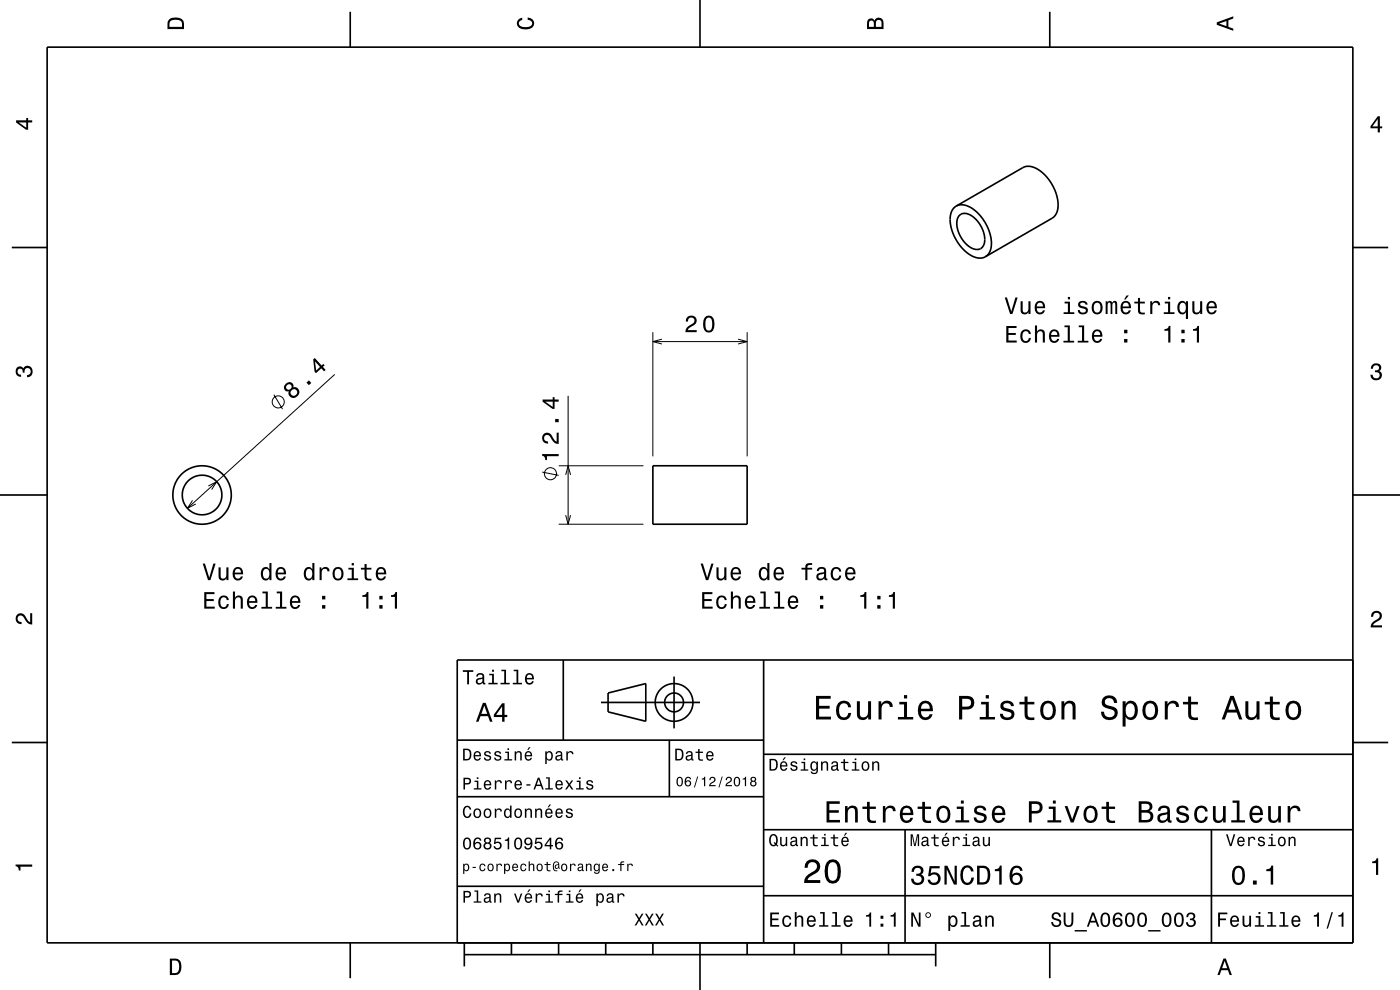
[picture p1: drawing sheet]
<svg xmlns="http://www.w3.org/2000/svg" width="297mm" height="210mm" viewBox="0 0 297 210" stroke-linecap="round" stroke-linejoin="round" font-family="sans-serif">
<g fill="none" stroke="#000" stroke-width=".21">
<path d="M71 79.4l-31.2 28.4M138.5 70.5v26.3M138.5 72.5h20M140.4 71.9l-1.9 .6 1.9 .5M156.6 71.9l1.9 .6-1.9 .5M158.5 70.5v26.3M58.1 83.7l1.8 3.1M118.5 98.8h18M120.5 84v27.2M40.8 106.1l-1 1.7 1.7-.9M44.2 103.1l1.8-.9-1.1 1.7M115 100.1l3.5 .7"/>
<path d="M118.5 111.2h18M120 100.7l.5-1.9 .5 1.9M120 109.3l.5 1.9 .5-1.9"/>
<circle cx="59" cy="85.3" r="1.28"/>
<circle cx="116.8" cy="100.5" r="1.28"/>
</g>
<g fill="none" stroke="#000" stroke-width=".35">
<path d="M10 10h277v190h-277zM74.3 2.5v7.5M148.5 0v10M222.7 2.5v7.5M2.5 52.5h7.5M202.8 43.7l14.2-8.1a4 4 0 0 1 4.5 1.4 8.7 8.7 0 0 1 2.7 8l-.4 .7-.6 .6-14.2 8.2M202.8 43.7a4 4 0 0 1 4.6 1.5 8.7 8.7 0 0 1 2.7 8l-.5 .8-.6 .5M202.8 43.7a4 4 0 0 0-1 4.6 8.8 8.8 0 0 0 5.5 6.4h.8l.9-.2M203.6 45.6a2.45 2.45 0 0 1 3.3 .8 5.4 5.4 0 0 1 1.7 5.8 1.98 1.98 0 0 1-3.1 0 5.8 5.8 0 0 1-2.3-6.1zM287 52.5h7.5M138.5 98.8h20v12.4h-20zM0 105h10"/>
<path d="M287 105h10M119.5 140v17M162 140v60M287 140h-190v60M2.5 157.5h7.5M97 157h65M127.5 149h21M129 147l8-2v8l-8-2zM142 157v12M143 143.5v11M287 157.5h7.5M97 169h65"/>
<path d="M162 176h125M162 160h125M192 176v24M257 176v24M97 188h65M162 190h125M74.3 200v7.5M98.5 202.5h100M98.5 200v5M108.5 200v2.5M118.5 200v2.5M128.5 200v2.5"/>
<path d="M138.5 200v2.5M148.5 200v10M158.5 200v2.5M168.5 200v2.5M178.5 200v2.5M188.5 200v2.5M198.5 200v5M222.7 200v7.5"/>
<circle cx="42.9" cy="105" r="6.2"/>
<circle cx="42.9" cy="105" r="4.2"/>
<circle cx="143" cy="149" r="2"/>
<circle cx="143" cy="149" r="4"/>
</g>
<g fill="#000">
<path d="M36 4a2.18 2.18 0 0 0-.5 2.2h3.5v-1.2a1.43 1.43 0 0 0-1.7-1.3zM36.3 4.4a2.15 2.15 0 0 1 2.2 .3l.1 1h-2.6v-1z" fill-rule="evenodd"/>
<path d="M109.9 4.2l.9-.4v.4a.7 .7 0 0 0-.7 .5 .7 .7 0 0 0 .3 .8 1.7 1.7 0 0 0 2.5-.5 .9 .9 0 0 0-1-.8v-.5a1.24 1.24 0 0 1 1.4 1.1 1.24 1.24 0 0 1-1 1.4 2.22 2.22 0 0 1-2.5-.7l-.2-.5z" fill-rule="evenodd"/>
<path d="M184.2 4.2l-.3 .7v1.3h3.5v-1.3a.98 .98 0 0 0-.7-1.1 .98 .98 0 0 0-1.2 .6 .84 .84 0 0 0-1.3-.2zM184.5 4.5a.54 .54 0 0 1 .6-.1 .54 .54 0 0 1 .3 .6v.7h-1zM185.9 4.4a.62 .62 0 0 1 .8-.1 .62 .62 0 0 1 .3 .6v.8h-1.2z" fill-rule="evenodd"/>
<path d="M258.1 4.7v.6l3.5 1.2v-.4l-1-.4v-1.4l1-.4v-.4zM258.6 5l1.6-.5v1z" fill-rule="evenodd"/>
<path d="M3.4 25.5v.5l2.1 1.5h.5v-1.5h.8v-.5h-.8v-.5h-.4v.5zM4 26h1.6v1.1z" fill-rule="evenodd"/>
<path d="M292.3 24.7l-1.6 2.1v.4h1.6v.9h.4v-.9h.5v-.4h-.5v-2.1zM292.3 25.2v1.6h-1.1z" fill-rule="evenodd"/>
<path d="M145.8 67.3l-.3 .9h.4a.71 .71 0 0 1 .6-.8 .71 .71 0 0 1 .8 .5 .71 .71 0 0 1-.5 .8 1.8 1.8 0 0 0-1.4 1.8h2.4v-.5h-1.9a2.23 2.23 0 0 1 1.5-1.1 1.13 1.13 0 0 0 .1-1.7 1.13 1.13 0 0 0-1.7 .1zM149.5 67.4a2.67 2.67 0 0 0 .3 3 1.14 1.14 0 0 0 1.7-.9 2.31 2.31 0 0 0-.6-2.5l-.5-.1-.6 .1zM150 67.4h.7a2.37 2.37 0 0 1 0 2.7h-.7a2.38 2.38 0 0 1 0-2.7z" fill-rule="evenodd"/>
<path d="M213.5 69.2v3.5h2.2v-.5h-1.8v-1.2h1.6v-.4h-1.6v-1h1.8v-.4zM216.8 70.2a1.53 1.53 0 0 0 .8 2.6 1.07 1.07 0 0 0 1.1-1.1h-.4a.67 .67 0 0 1-.7 .7 .67 .67 0 0 1-.7-.6 1.11 1.11 0 0 1 .7-1.6 .6 .6 0 0 1 .6 .6h.5a1.09 1.09 0 0 0-.8-.9 1.09 1.09 0 0 0-1.1 .3zM219.6 69v3.7h.4v-1.6a.63 .63 0 0 1 .5-.9 .63 .63 0 0 1 .7 .8v1.7h.5v-1.8a.88 .88 0 0 0-.6-1 .88 .88 0 0 0-1.1 .4v-1.3zM222.8 70.2a1.54 1.54 0 0 0 .8 2.6 1.06 1.06 0 0 0 1.1-.9h-.4l-.2 .3-.4 .2a.76 .76 0 0 1-.7-1h1.8a1.16 1.16 0 0 0-.5-1.3 1.16 1.16 0 0 0-1.5 .1zM223.2 70.5a.66 .66 0 0 1 .8-.2 .66 .66 0 0 1 .3 .8h-1.3zM225.8 69v.4h.7v2.9h-.9v.4h2.3v-.4h-.9v-3.3zM228.9 69v.4h.6v2.9h-.9v.4h2.3v-.4h-.9v-3.3zM231.9 70.2a1.54 1.54 0 0 0 .8 2.6 1.05 1.05 0 0 0 1.1-.9h-.4l-.2 .3-.4 .2a.76 .76 0 0 1-.7-1h1.8a1.16 1.16 0 0 0-.5-1.3 1.16 1.16 0 0 0-1.5 .1zM232.3 70.5a.66 .66 0 0 1 .8-.2 .66 .66 0 0 1 .3 .8h-1.3zM238.5 71.9v.8h.7v-.8zM238.5 69.9v.8h.7v-.8z" fill-rule="evenodd"/>
<path d="M213.1 63.1l1.2 3.5h.5l1.1-3.5h-.5l-.9 3-.9-3zM216.5 63.9v1.8a.89 .89 0 0 0 .6 1 .89 .89 0 0 0 1.1-.5v.4h.4v-2.7h-.4v1.6a.65 .65 0 0 1-.4 .7 .65 .65 0 0 1-.8-.3v-2zM219.8 64.2a1.54 1.54 0 0 0 .8 2.5 1.06 1.06 0 0 0 1.1-.9h-.5l-.2 .4-.4 .1a.76 .76 0 0 1-.7-.9h1.8a1.17 1.17 0 0 0-.5-1.4 1.17 1.17 0 0 0-1.4 .2zM220.1 64.4a.66 .66 0 0 1 .8-.1 .66 .66 0 0 1 .4 .7h-1.4zM225.8 64v.4h.7v1.8h-.9v.4h2.3v-.4h-.9v-2.2zM226.5 63v.5h.5v-.5zM229 64a.75 .75 0 0 0-.3 .9 .75 .75 0 0 0 .8 .5l.8 .3a.63 .63 0 0 1-.6 .7 .63 .63 0 0 1-.6-.6h-.5a1.07 1.07 0 0 0 1.2 .9 1.07 1.07 0 0 0 1-1.2l-.5-.4-1.1-.3a.54 .54 0 0 1 .5-.7 .54 .54 0 0 1 .6 .5h.4a1.03 1.03 0 0 0-.7-.8 1.03 1.03 0 0 0-1 .2zM231.9 64.2a1.53 1.53 0 0 0 .8 2.5 1.48 1.48 0 0 0 1.2-1.4 1.48 1.48 0 0 0-1.2-1.5l-.4 .1zM232.2 64.5a.67 .67 0 0 1 .7-.3 .67 .67 0 0 1 .5 .6 1.11 1.11 0 0 1-.7 1.5 1.17 1.17 0 0 1-.5-1.8zM234.6 63.9v2.7h.4v-2.1l.2-.3h.3l.1 .3v2.1h.4v-2.1l.4-.3 .2 .1v.4v1.9h.4v-1.9a.69 .69 0 0 0-.5-.9l-.6 .4-.1-.3-.4-.1-.4 .4v-.3zM239 62.7l-.5 .8h.3l.7-.8zM238 64.2a1.54 1.54 0 0 0 .8 2.5 1.06 1.06 0 0 0 1.1-.9h-.4l-.3 .4-.3 .1a.76 .76 0 0 1-.7-.9h1.7a1.16 1.16 0 0 0-.4-1.4 1.16 1.16 0 0 0-1.5 .2zM238.4 64.4a.66 .66 0 0 1 .8-.1 .66 .66 0 0 1 .3 .7h-1.3zM241.4 63.2v.8h-.8v.4h.8v1.8a1.05 1.05 0 0 0 1.5 .5v-.4a.68 .68 0 0 1-1-.4v-1.5h1v-.4h-1v-.8zM244 63.9v2.7h.5v-1.5a.66 .66 0 0 1 .3-.8 .66 .66 0 0 1 .8 .2l.1 .2h.4a.89 .89 0 0 0-.7-.9 .89 .89 0 0 0-1 .6v-.5zM247.1 64v.4h.7v1.8h-.9v.4h2.3v-.4h-1v-2.2zM247.8 63v.5h.5v-.5zM250 64.2a1.58 1.58 0 0 0 .8 2.5l.4-.1 .4-.4v1.5h.4v-3.8h-.4v.4l-.2-.2a.88 .88 0 0 0-1.4 .1zM250.4 64.5a.62 .62 0 0 1 .7-.3 .62 .62 0 0 1 .4 .6 1.12 1.12 0 0 1-.6 1.5 1.19 1.19 0 0 1-.5-1.8zM252.9 63.9v1.8a.89 .89 0 0 0 .7 1 .89 .89 0 0 0 1-.5v.4h.4v-2.7h-.4v1.6a.65 .65 0 0 1-.4 .7 .65 .65 0 0 1-.8-.3v-2zM256.2 64.2a1.54 1.54 0 0 0 .8 2.5 1.06 1.06 0 0 0 1.1-.9h-.4l-.2 .4-.4 .1a.76 .76 0 0 1-.7-.9h1.8a1.16 1.16 0 0 0-.5-1.4 1.16 1.16 0 0 0-1.5 .2zM256.6 64.4a.66 .66 0 0 1 .8-.1 .66 .66 0 0 1 .3 .7h-1.3z" fill-rule="evenodd"/>
<path d="M247 69.8v.4h.8v2.5h.5v-3.6h-.3a.77 .77 0 0 1-1 .7zM250.6 71.9v.8h.7v-.8zM250.6 69.9v.8h.7v-.8zM253.1 69.8v.4h.8v2.5h.5v-3.6h-.4a.77 .77 0 0 1-.9 .7z" fill-rule="evenodd"/>
<path d="M291.1 77.4a1.08 1.08 0 0 1 1.4-.2 1.08 1.08 0 0 1 .4 1.2l-.3 .3a1.06 1.06 0 0 1 .5 1.3 1.06 1.06 0 0 1-1.2 .7 1.1 1.1 0 0 1-1.2-1.2h.5a.71 .71 0 0 0 1 .8 .71 .71 0 0 0 .1-1.3h-.6v-.4a.61 .61 0 0 0 .8-.3 .61 .61 0 0 0-.2-.8 .61 .61 0 0 0-.9 .2l-.1 .5h-.5z" fill-rule="evenodd"/>
<path d="M3.6 78a.86 .86 0 0 1 1.4 .2 1.06 1.06 0 0 1 1.2-.6 1.06 1.06 0 0 1 .7 1.2 1.1 1.1 0 0 1-1.2 1.2v-.4a.71 .71 0 0 0 .8-1 .71 .71 0 0 0-1.3-.1v.6h-.4a.61 .61 0 0 0-.3-.8 .61 .61 0 0 0-.8 .2 .61 .61 0 0 0 .2 .8l.6 .2v.4a1.15 1.15 0 0 1-1.2-.6 1.15 1.15 0 0 1 .3-1.3z" fill-rule="evenodd"/>
<path d="M60.6 81.4a.89 .89 0 0 0-.3 1.1 .89 .89 0 0 0 1 .5 1.11 1.11 0 0 0 .7 1.4 1.11 1.11 0 0 0 1.4-.7 1.03 1.03 0 0 0-.1-1.2 1.03 1.03 0 0 0-1.1-.3 .89 .89 0 0 0-.4-1.1 .89 .89 0 0 0-1.2 .3zM61.6 83.3a.75 .75 0 0 1 1.5 0 .75 .75 0 0 1-1.5 0zM60.7 82.1a.6 .6 0 0 1 1.2 0 .6 .6 0 0 1-1.2 0zM65 81.2l.5 .5 .5-.5-.5-.5zM66.4 76.2l.3 2.6 .3 .4 1.2-1.1 .5 .7 .4-.3-.6-.7 .4-.3-.3-.3-.4 .3-1.4-1.6zM66.8 76.7l1.1 1.1-.8 .8z" fill-rule="evenodd"/>
<path d="M115 96.3v.4a.78 .78 0 0 1 .7 .9h.3v-.8h2.5v-.5zM115.3 92.1a1.19 1.19 0 0 0-.2 1.3 1.19 1.19 0 0 0 1.2 .7v-.5a.7 .7 0 0 1-.9-.5 .7 .7 0 0 1 .5-.8 .7 .7 0 0 1 .9 .5 1.8 1.8 0 0 0 1.7 1.4v-2.4h-.4v1.9a2.19 2.19 0 0 1-1.2-1.5 1.11 1.11 0 0 0-1.6-.1zM117.8 88.9v.7h.7v-.7zM115.1 84.7v.5l2.1 1.5h.5v-1.5h.8v-.5h-.8v-.4h-.4v.4zM115.7 85.2h1.6v1.1z" fill-rule="evenodd"/>
<path d="M43 119.6l1.1 3.5h.5l1.1-3.5h-.4l-.9 2.9-.9-2.9zM46.4 120.4v1.7a.89 .89 0 0 0 .6 1 .89 .89 0 0 0 1-.5v.5h.5v-2.7h-.5v1.5a.65 .65 0 0 1-.4 .8 .65 .65 0 0 1-.8-.3v-2zM49.6 120.6a1.54 1.54 0 0 0 .8 2.6 1.06 1.06 0 0 0 1.1-.9h-.4l-.2 .3-.4 .2a.76 .76 0 0 1-.7-1h1.8a1.16 1.16 0 0 0-.5-1.3 1.16 1.16 0 0 0-1.5 .1zM50 120.9a.66 .66 0 0 1 .8-.2 .66 .66 0 0 1 .3 .8h-1.3zM55.6 120.6a1.58 1.58 0 0 0 .8 2.6l.4-.2 .3-.4v.5h.5v-3.7h-.4v1.4a.9 .9 0 0 0-1.6-.2zM56 120.9a.62 .62 0 0 1 .6-.2 .62 .62 0 0 1 .5 .5 1.12 1.12 0 0 1-.7 1.6 1.19 1.19 0 0 1-.4-1.9zM58.8 120.6a1.54 1.54 0 0 0 .8 2.6 1.05 1.05 0 0 0 1-.9h-.4l-.2 .3-.4 .2a.76 .76 0 0 1-.7-1h1.8a1.16 1.16 0 0 0-.5-1.3 1.16 1.16 0 0 0-1.4 .1zM59.1 120.9a.66 .66 0 0 1 .8-.2 .66 .66 0 0 1 .3 .8h-1.3zM64.7 120.6a1.57 1.57 0 0 0 .8 2.6l.4-.2 .4-.4v.5h.4v-3.7h-.4v1.4a.89 .89 0 0 0-1.6-.2zM65.1 120.9a.62 .62 0 0 1 .7-.2 .62 .62 0 0 1 .4 .5 1.12 1.12 0 0 1-.6 1.6 1.19 1.19 0 0 1-.5-1.9zM67.8 120.4v2.7h.4v-1.6a.66 .66 0 0 1 .4-.8 .66 .66 0 0 1 .8 .3l.1 .2h.4a.89 .89 0 0 0-.7-.9 .89 .89 0 0 0-1 .5v-.4zM70.8 120.6a1.53 1.53 0 0 0 .9 2.6 1.48 1.48 0 0 0 1.2-1.5 1.48 1.48 0 0 0-1.2-1.4l-.5 .1zM71.2 120.9a.67 .67 0 0 1 .7-.2 .67 .67 0 0 1 .5 .5 1.11 1.11 0 0 1-.7 1.6 1.17 1.17 0 0 1-.5-1.9zM73.9 120.4v.4h.7v1.9h-.9v.4h2.3v-.4h-.9v-2.3zM74.6 119.4v.5h.5v-.5zM77.3 119.6v.8h-.7v.4h.7l.1 1.8a1.04 1.04 0 0 0 1.4 .5v-.4a.68 .68 0 0 1-1-.3v-1.6h1v-.4h-1v-.8zM80 120.6a1.54 1.54 0 0 0 .8 2.6 1.06 1.06 0 0 0 1.1-.9h-.4l-.3 .3-.3 .2a.76 .76 0 0 1-.7-1h1.7a1.16 1.16 0 0 0-.5-1.3 1.16 1.16 0 0 0-1.4 .1zM80.4 120.9a.66 .66 0 0 1 .7-.2 .66 .66 0 0 1 .4 .8h-1.3z" fill-rule="evenodd"/>
<path d="M148.6 119.6l1.2 3.5h.5l1.1-3.5h-.5l-.9 2.9-.9-2.9zM152 120.4v1.7a.89 .89 0 0 0 .6 1 .89 .89 0 0 0 1.1-.5v.5h.4v-2.7h-.4v1.5a.65 .65 0 0 1-.4 .8 .65 .65 0 0 1-.8-.3l-.1-2zM155.3 120.6a1.54 1.54 0 0 0 .8 2.6 1.06 1.06 0 0 0 1.1-.9h-.5l-.2 .3-.4 .2a.76 .76 0 0 1-.7-1h1.8a1.16 1.16 0 0 0-.5-1.3 1.16 1.16 0 0 0-1.4 .1zM155.6 120.9a.66 .66 0 0 1 .8-.2 .66 .66 0 0 1 .3 .8h-1.3zM161.2 120.6a1.58 1.58 0 0 0 .8 2.6l.5-.2 .3-.4v.5h.4v-3.7h-.4v1.4a.89 .89 0 0 0-1.6-.2zM161.6 120.9a.62 .62 0 0 1 .7-.2 .62 .62 0 0 1 .4 .5 1.12 1.12 0 0 1-.6 1.6 1.19 1.19 0 0 1-.5-1.9zM164.4 120.6a1.54 1.54 0 0 0 .8 2.6 1.05 1.05 0 0 0 1.1-.9h-.5l-.2 .3-.4 .2a.76 .76 0 0 1-.7-1h1.8a1.16 1.16 0 0 0-.5-1.3 1.16 1.16 0 0 0-1.4 .1zM164.7 120.9a.66 .66 0 0 1 .8-.2 .66 .66 0 0 1 .4 .8h-1.4zM170 120.4v.4h.8v2.3h.5v-2.3h1v-.4h-1a.5 .5 0 0 1 .6-.6h.4v-.3a1.04 1.04 0 0 0-1.5 .7v.2zM173.5 120.5l-.2 .6h.4a.55 .55 0 0 1 .7-.5 .55 .55 0 0 1 .3 .8h-.2a1 1 0 0 0-1 .2 1 1 0 0 0-.3 1.1 .93 .93 0 0 0 1.7 0l.1 .3 .5 .1v-.4h-.2v-1.6a1.02 1.02 0 0 0-1.8-.6zM173.7 122l1.1-.3a.77 .77 0 0 1-.2 .9 .77 .77 0 0 1-.9 0l-.1-.3zM176.5 120.6a1.53 1.53 0 0 0 .9 2.6 1.06 1.06 0 0 0 1.1-1.1h-.5a.67 .67 0 0 1-.6 .7 .67 .67 0 0 1-.7-.6 1.12 1.12 0 0 1 .7-1.6 .6 .6 0 0 1 .6 .6h.5a1.09 1.09 0 0 0-.8-.9 1.09 1.09 0 0 0-1.2 .3zM179.6 120.6a1.54 1.54 0 0 0 .8 2.6 1.05 1.05 0 0 0 1.1-.9h-.5l-.2 .3-.4 .2a.76 .76 0 0 1-.7-1h1.8a1.16 1.16 0 0 0-.5-1.3 1.16 1.16 0 0 0-1.4 .1zM179.9 120.9a.66 .66 0 0 1 .8-.2 .66 .66 0 0 1 .3 .8h-1.3z" fill-rule="evenodd"/>
<path d="M3.6 130.4a1.22 1.22 0 0 1 2 .7l.4 .6 .4 .3v-1.9h.4v2.4a1.8 1.8 0 0 1-1.7-1.4 .71 .71 0 0 0-.9-.5 .71 .71 0 0 0-.5 .8 .71 .71 0 0 0 .9 .5v.5a1.18 1.18 0 0 1-1.2-.7 1.18 1.18 0 0 1 .2-1.3z" fill-rule="evenodd"/>
<path d="M43.3 125.6v3.5h2.2v-.4h-1.7v-1.2h1.6v-.4h-1.6v-1.1h1.7v-.4zM46.6 126.7a1.53 1.53 0 0 0 .8 2.5 1.06 1.06 0 0 0 1.1-1.1h-.4a.67 .67 0 0 1-.6 .7 .67 .67 0 0 1-.7-.6 1.12 1.12 0 0 1 .7-1.5 .59 .59 0 0 1 .6 .6h.4a1.09 1.09 0 0 0-.7-1 1.09 1.09 0 0 0-1.2 .4zM49.4 125.5v3.6h.5v-1.6a.63 .63 0 0 1 .4-.7 .63 .63 0 0 1 .7 .3l.1 2h.4v-1.8a.88 .88 0 0 0-.6-1 .88 .88 0 0 0-1 .5v-1.3zM52.7 126.7a1.54 1.54 0 0 0 .8 2.5 1.06 1.06 0 0 0 1.1-.9h-.5l-.2 .4-.4 .1a.76 .76 0 0 1-.7-.9h1.8a1.16 1.16 0 0 0-.5-1.4 1.16 1.16 0 0 0-1.4 .2zM53 126.9a.66 .66 0 0 1 .8-.1 .66 .66 0 0 1 .4 .7h-1.4zM55.7 125.5v.4h.7v2.8h-.9v.4h2.2v-.4h-.9v-3.2zM58.7 125.5v.4h.7v2.8h-.9v.4h2.3v-.4h-1v-3.2zM61.8 126.7a1.55 1.55 0 0 0 .8 2.5 1.06 1.06 0 0 0 1.1-.9h-.5l-.2 .4-.4 .1a.76 .76 0 0 1-.7-.9h1.8a1.17 1.17 0 0 0-.5-1.4 1.17 1.17 0 0 0-1.4 .2zM62.1 126.9a.66 .66 0 0 1 .8-.1 .66 .66 0 0 1 .4 .7h-1.4zM68.3 128.4v.7h.7v-.7zM68.3 126.4v.7h.7v-.7z" fill-rule="evenodd"/>
<path d="M76.9 126.3v.3h.8v2.5h.5v-3.5h-.4a.78 .78 0 0 1-.9 .7zM80.5 128.4v.7h.7v-.7zM80.5 126.4v.7h.7v-.7zM82.9 126.3v.3h.9v2.5h.4v-3.5h-.3a.77 .77 0 0 1-1 .7z" fill-rule="evenodd"/>
<path d="M149 125.6v3.5h2.2v-.4h-1.8v-1.2h1.6v-.4h-1.6v-1.1h1.7v-.4zM152.2 126.7a1.53 1.53 0 0 0 .9 2.5 1.06 1.06 0 0 0 1.1-1.1h-.4a.67 .67 0 0 1-.7 .7 .67 .67 0 0 1-.7-.6 1.12 1.12 0 0 1 .7-1.5 .6 .6 0 0 1 .6 .6h.5a1.09 1.09 0 0 0-.8-1 1.09 1.09 0 0 0-1.2 .4zM155 125.5v3.6h.5v-1.6a.63 .63 0 0 1 .4-.7 .63 .63 0 0 1 .8 .3v2h.4v-1.8a.88 .88 0 0 0-.6-1 .88 .88 0 0 0-1 .5v-1.3zM158.3 126.7a1.55 1.55 0 0 0 .8 2.5 1.06 1.06 0 0 0 1.1-.9h-.4l-.3 .4-.3 .1a.76 .76 0 0 1-.7-.9h1.7a1.17 1.17 0 0 0-.4-1.4 1.17 1.17 0 0 0-1.5 .2zM158.7 126.9a.66 .66 0 0 1 .8-.1 .66 .66 0 0 1 .3 .7h-1.3zM161.3 125.5v.4h.7v2.8h-.9v.4h2.3v-.4h-1v-3.2zM164.3 125.5v.4h.7v2.8h-.9v.4h2.3v-.4h-.9v-3.2zM167.4 126.7a1.55 1.55 0 0 0 .8 2.5 1.06 1.06 0 0 0 1.1-.9h-.4l-.3 .4-.3 .1a.76 .76 0 0 1-.7-.9h1.8a1.17 1.17 0 0 0-.5-1.4 1.17 1.17 0 0 0-1.5 .2zM167.8 126.9a.66 .66 0 0 1 .8-.1 .66 .66 0 0 1 .3 .7h-1.3zM174 128.4v.7h.7v-.7zM174 126.4v.7h.7v-.7z" fill-rule="evenodd"/>
<path d="M182.5 126.3v.3h.8v2.5h.5v-3.5h-.4a.78 .78 0 0 1-.9 .7zM186.1 128.4v.7h.7v-.7zM186.1 126.4v.7h.7v-.7zM188.6 126.3v.3h.8v2.5h.5v-3.5h-.4a.77 .77 0 0 1-.9 .7z" fill-rule="evenodd"/>
<path d="M291.2 129.9a1.18 1.18 0 0 1 1.9 .3 1.18 1.18 0 0 1-1 1.7l-.5 .3-.3 .5h1.9v.4h-2.4a1.8 1.8 0 0 1 1.4-1.8 .71 .71 0 0 0 .5-.8 .71 .71 0 0 0-.9-.5 .71 .71 0 0 0-.5 .8h-.4z" fill-rule="evenodd"/>
<path d="M98.2 158.8v2.5h.9a1.37 1.37 0 0 0 .7-2.2 1.56 1.56 0 0 0-1.6-.3zM98.6 159.1a.98 .98 0 0 1 1.1 .7 .98 .98 0 0 1-.6 1.2h-.5zM100.7 159.6a1.04 1.04 0 0 0-.2 1.2 1.04 1.04 0 0 0 1 .5l.5-.5h-.3l-.4 .3a.54 .54 0 0 1-.5-.7h1.3a.83 .83 0 0 0-.4-.9 .83 .83 0 0 0-1 .1zM100.9 159.7l.2-.1a.47 .47 0 0 1 .5 .1 .47 .47 0 0 1 .1 .5h-.9zM102.9 159.5l-.2 .1a.69 .69 0 0 0 .9 .9l.2 .1a.43 .43 0 0 1-.4 .5 .43 .43 0 0 1-.4-.4h-.3a.74 .74 0 0 0 .9 .7 .74 .74 0 0 0 .5-1l-1-.4a.38 .38 0 0 1 .3-.5 .38 .38 0 0 1 .4 .4h.3a.78 .78 0 0 0-1.2-.4zM105.1 159.5l-.2 .1a.69 .69 0 0 0 .9 .9l.2 .1a.43 .43 0 0 1-.4 .5 .43 .43 0 0 1-.5-.4h-.3a.74 .74 0 0 0 .9 .7 .74 .74 0 0 0 .5-1l-.9-.4a.38 .38 0 0 1 .3-.5 .38 .38 0 0 1 .4 .4h.3a.77 .77 0 0 0-1.2-.4zM107.2 159.4v.3h.5v1.3h-.7v.3h1.6v-.3h-.6v-1.6zM107.7 158.7v.4h.3v-.4zM109.2 159.4v1.9h.3v-1.1a.45 .45 0 0 1 .4-.6 .45 .45 0 0 1 .5 .5v1.2h.3v-1.3a.63 .63 0 0 0-.5-.7 .63 .63 0 0 0-.7 .4v-.3zM112.2 158.5l-.4 .6h.3l.5-.6zM111.5 159.6a1.04 1.04 0 0 0-.2 1.2 1.04 1.04 0 0 0 1.1 .5l.5-.5h-.3l-.5 .3a.54 .54 0 0 1-.5-.7h1.3a.83 .83 0 0 0-.4-.9 .83 .83 0 0 0-1 .1zM111.8 159.7l.1-.1a.48 .48 0 0 1 .5 .1 .48 .48 0 0 1 .2 .5h-1zM115.7 159.4v2.7h.3v-1.1a.66 .66 0 0 0 .7 .4 .66 .66 0 0 0 .5-.6 .91 .91 0 0 0 0-1.1 .91 .91 0 0 0-1-.3l-.2 .3v-.3zM116.1 159.8a.45 .45 0 0 1 .5-.2 .45 .45 0 0 1 .3 .4 .65 .65 0 0 1 .1 .8 .65 .65 0 0 1-.7 .2 .98 .98 0 0 1-.2-1.2zM118.1 159.5l-.2 .4h.3a.39 .39 0 0 1 .4-.3 .39 .39 0 0 1 .3 .5h-.1a.65 .65 0 0 0-1 .4 .65 .65 0 0 0 .6 .9l.6-.3 .1 .2h.4v-.2l-.2-.1v-1.1a.72 .72 0 0 0-.5-.6 .72 .72 0 0 0-.7 .2zM118.2 160.6l.8-.3a.55 .55 0 0 1-.2 .7 .55 .55 0 0 1-.6 0zM120.1 159.4v1.9h.4v-1.1a.47 .47 0 0 1 .2-.6 .47 .47 0 0 1 .6 .2v.2h.4a.64 .64 0 0 0-.5-.7 .64 .64 0 0 0-.8 .4v-.3z" fill-rule="evenodd"/>
<path d="M98.2 142.2v.3h.9v2.7h.4v-2.7h.9v-.3zM101.3 143l-.3 .5h.4a.47 .47 0 0 1 .5-.4 .47 .47 0 0 1 .4 .6l-.2 .1a.84 .84 0 0 0-1 .2 .84 .84 0 0 0 0 1.1 .9 .9 0 0 0 1.3-.2l.1 .2 .5 .1v-.3l-.3-.1v-1.3a.87 .87 0 0 0-1.4-.5zM101.4 144.3l.9-.3a.66 .66 0 0 1-.1 .7 .66 .66 0 0 1-.8 .1zM103.8 142.9v.3h.6v1.6h-.8v.4h2v-.4h-.8v-1.9zM104.4 142.1v.4h.4v-.4zM106.4 142.1v.3h.6v2.4h-.8v.4h1.9v-.4h-.7v-2.7zM109 142.1v.3h.6v2.4h-.8v.4h1.9v-.4h-.7v-2.7zM111.6 143.1a1.32 1.32 0 0 0 .7 2.1 .9 .9 0 0 0 .9-.7h-.3l-.2 .3-.4 .1a.65 .65 0 0 1-.6-.8h1.6a1 1 0 0 0-.4-1.2 1 1 0 0 0-1.3 .2zM111.9 143.3a.57 .57 0 0 1 .7-.1 .57 .57 0 0 1 .3 .6h-1.2z" fill-rule="evenodd"/>
<path d="M102.4 149.1l-1.4 4h.5l.4-1.2h1.6l.4 1.2h.6l-1.5-4zM102.7 149.7l.7 1.7h-1.3zM106.5 149.2l-1.7 2.4v.5h1.7v1h.5v-1h.6v-.5h-.6v-2.4zM106.5 149.9v1.7h-1.3z" fill-rule="evenodd"/>
<path d="M143.2 158.8v2.5h.9a1.37 1.37 0 0 0 .7-2.2 1.56 1.56 0 0 0-1.6-.3zM143.6 159.1a.98 .98 0 0 1 1.1 .7 .98 .98 0 0 1-.6 1.2h-.5zM145.7 159.5l-.2 .4h.3a.39 .39 0 0 1 .5-.3 .39 .39 0 0 1 .3 .5h-.2a.65 .65 0 0 0-.9 .4 .65 .65 0 0 0 .5 .9l.7-.3v.2h.4v-.2l-.1-.1-.1-1.1a.73 .73 0 0 0-.4-.6 .73 .73 0 0 0-.8 .2zM145.8 160.6l.8-.3a.55 .55 0 0 1-.1 .7 .55 .55 0 0 1-.7 0zM148.1 158.9v.5h-.5v.3h.5v1.3a.75 .75 0 0 0 1 .4v-.3a.48 .48 0 0 1-.7-.3v-1.1h.7v-.3h-.7v-.5zM150 159.6a1.04 1.04 0 0 0-.2 1.2 1.04 1.04 0 0 0 1.1 .5l.5-.5h-.4l-.4 .3a.54 .54 0 0 1-.5-.7h1.3a.83 .83 0 0 0-.4-.9 .83 .83 0 0 0-1 .1zM150.3 159.7l.1-.1a.48 .48 0 0 1 .5 .1 .48 .48 0 0 1 .2 .5h-1z" fill-rule="evenodd"/>
<path d="M173.1 147.6v5h3.2v-.6h-2.5v-1.7h2.2v-.6h-2.2v-1.5h2.4v-.6zM177.8 149.2a2.59 2.59 0 0 0 .5 3.4 1.58 1.58 0 0 0 2.3-1.4h-.6a.95 .95 0 0 1-.9 1 .95 .95 0 0 1-1-.9 1.59 1.59 0 0 1 .9-2.1 .85 .85 0 0 1 .9 .8h.7a1.56 1.56 0 0 0-1.1-1.3 1.56 1.56 0 0 0-1.7 .5zM181.8 148.8v2.5a1.27 1.27 0 0 0 .9 1.4 1.27 1.27 0 0 0 1.5-.7v.6h.6v-3.8h-.6v2.2a.92 .92 0 0 1-.6 1.1 .92 .92 0 0 1-1.2-.4v-2.9zM186.4 148.8v3.8h.6v-2.2a.95 .95 0 0 1 .5-1.1 .95 .95 0 0 1 1.2 .3l.1 .4h.6a1.28 1.28 0 0 0-1-1.4 1.28 1.28 0 0 0-1.4 .8v-.6zM190.8 148.9v.5h1v2.7h-1.3v.5h3.2v-.5h-1.3v-3.2zM191.8 147.4v.8h.6v-.8zM195.1 149.2a2.62 2.62 0 0 0 .5 3.4 1.57 1.57 0 0 0 2.2-1.1h-.6l-.3 .5-.5 .2a1.08 1.08 0 0 1-1-1.3h2.5a1.66 1.66 0 0 0-.7-2 1.66 1.66 0 0 0-2.1 .3zM195.6 149.5a.94 .94 0 0 1 1.2-.2 .94 .94 0 0 1 .5 1h-1.9zM203.5 147.6v5h.6v-2.1h.8a1.47 1.47 0 0 0 1.8-1.2 1.47 1.47 0 0 0-1.5-1.7zM204.1 148.2a1.6 1.6 0 0 1 1.8 .5 .86 .86 0 0 1 0 .9 .86 .86 0 0 1-.9 .3h-.9zM208.1 148.9v.5h1v2.7h-1.3v.5h3.3v-.5h-1.3v-3.2zM209.1 147.4v.8h.7v-.8zM212.6 148.9a1.08 1.08 0 0 0-.3 1.2 1.08 1.08 0 0 0 1 .7l1.1 .4a.57 .57 0 0 1 .2 .6 .57 .57 0 0 1-.5 .4 .96 .96 0 0 1-1.4-.8h-.6a1.6 1.6 0 0 0 1.3 1.4 1.6 1.6 0 0 0 1.7-.8 1.13 1.13 0 0 0-1-1.6l-1.1-.3-.2-.4a.87 .87 0 0 1 .9-.5 .87 .87 0 0 1 .8 .6h.6a1.41 1.41 0 0 0-2.1-1.1zM217.4 147.8v1.1h-1.1v.5h1.1v2.6l.2 .4 .4 .3h1.4v-.5a.97 .97 0 0 1-1.4-.5v-2.3h1.4v-.5h-1.4v-1.1zM221.1 149.2a2.56 2.56 0 0 0 .5 3.4 1.72 1.72 0 0 0 1.8-.2 1.72 1.72 0 0 0 .6-1.7 1.7 1.7 0 0 0-.9-1.9 1.7 1.7 0 0 0-2 .4zM221.6 149.6a.96 .96 0 0 1 1-.4 .96 .96 0 0 1 .7 .8 1.59 1.59 0 0 1-1 2.2 1.19 1.19 0 0 1-1-1.5zM225.2 148.8v3.8h.6v-2.2a.97 .97 0 0 1 .5-1.1 .97 .97 0 0 1 1.1 .2l.1 .7v2.4h.7v-2.5a1.27 1.27 0 0 0-.9-1.4 1.27 1.27 0 0 0-1.5 .6v-.5zM234.1 147.9a1.38 1.38 0 0 0-.3 1.5 1.38 1.38 0 0 0 1.3 .9 1.25 1.25 0 0 1 1.4 .9 1.15 1.15 0 0 1-1.3 .9 1.15 1.15 0 0 1-1-1.1h-.7a1.8 1.8 0 0 0 1.7 1.8 1.8 1.8 0 0 0 1.9-1.6 1.46 1.46 0 0 0-1.5-1.4l-.6-.2a.83 .83 0 0 1-.5-1.1 .83 .83 0 0 1 1.2-.3l.5 .5 .1 .4h.7a1.67 1.67 0 0 0-1-1.6 1.67 1.67 0 0 0-1.9 .4zM238.2 148.8v5.3h.6v-2.1a1.32 1.32 0 0 0 1.4 .7 1.32 1.32 0 0 0 1.1-1.1 2.43 2.43 0 0 0-.8-2.8 1.21 1.21 0 0 0-1.7 .5v-.5zM239.1 149.6a.9 .9 0 0 1 .9-.4 .9 .9 0 0 1 .7 .8 1.61 1.61 0 0 1-.9 2.2 1.18 1.18 0 0 1-1-1.5zM242.8 149.2a2.56 2.56 0 0 0 .5 3.4 1.72 1.72 0 0 0 1.8-.2 1.72 1.72 0 0 0 .6-1.7 1.7 1.7 0 0 0-.9-1.9 1.7 1.7 0 0 0-2 .4zM243.3 149.6a.96 .96 0 0 1 1-.4 .96 .96 0 0 1 .7 .8 1.59 1.59 0 0 1-1 2.2 1.19 1.19 0 0 1-1-1.5zM247.1 148.8v3.8h.6v-2.2a.95 .95 0 0 1 .5-1.1 .95 .95 0 0 1 1.2 .3l.1 .4h.6a1.28 1.28 0 0 0-1-1.4 1.28 1.28 0 0 0-1.4 .8v-.6zM252 147.8v1.1h-1v.5h1l.1 2.6 .2 .4 .4 .3h1.4v-.5a.97 .97 0 0 1-1.4-.5v-2.3h1.4v-.5h-1.4v-1.1zM261 147.6l-1.8 5h.6l.6-1.4h2l.5 1.4h.7l-1.9-5zM261.4 148.3l.7 2.2h-1.5zM264.2 148.8v2.5a1.27 1.27 0 0 0 .9 1.4 1.27 1.27 0 0 0 1.5-.7v.6h.6v-3.8h-.6v2.2a.92 .92 0 0 1-.6 1.1 .92 .92 0 0 1-1.1-.4l-.1-2.9zM269.4 147.8v1.1h-1.1v.5h1.1v2.6l.2 .4 .4 .3 .7 .1 .8-.1v-.5a.97 .97 0 0 1-1.4-.5l-.1-2.3h1.5v-.5h-1.5v-1.1zM273.1 149.2a2.56 2.56 0 0 0 .6 3.4 1.72 1.72 0 0 0 1.8-.2 1.72 1.72 0 0 0 .6-1.7 1.7 1.7 0 0 0-.9-1.9 1.7 1.7 0 0 0-2.1 .4zM273.6 149.6a.96 .96 0 0 1 1-.4 .96 .96 0 0 1 .7 .8 1.59 1.59 0 0 1-.9 2.2 1.19 1.19 0 0 1-1.1-1.5z" fill-rule="evenodd"/>
<path d="M98.4 178a1.44 1.44 0 0 0 .7 2.2 1.45 1.45 0 0 0 .6-2.2 .79 .79 0 0 0-1.3 0zM98.8 178h.5a1.69 1.69 0 0 1 0 1.9h-.5a1.71 1.71 0 0 1 0-1.9zM100.8 177.8a1.72 1.72 0 0 0 .1 2.3 .83 .83 0 0 0 1.1-.2 .83 .83 0 0 0-.1-1.1 .83 .83 0 0 0-1.2 0 .74 .74 0 0 1 .6-.9l.3 .1 .2 .3h.3a.8 .8 0 0 0-.5-.6 .8 .8 0 0 0-.8 .1zM100.7 179.4a.55 .55 0 0 1 1.1 0 .55 .55 0 0 1-1.1 0zM102.9 177.8l-.2 .2a.57 .57 0 0 0 .3 .8 .78 .78 0 0 0-.2 1.2 .78 .78 0 0 0 1.2 0 .78 .78 0 0 0-.1-1.2 .68 .68 0 0 0 .2-1 .68 .68 0 0 0-1-.1zM102.9 179.5a.51 .51 0 0 1 1 0 .51 .51 0 0 1-1 0zM103 178.3a.42 .42 0 0 1 .8 0 .42 .42 0 0 1-.8 0zM105 177.7l-.2 1.3h.3a.57 .57 0 0 1 .8-.1 .57 .57 0 0 1 0 .9 .57 .57 0 0 1-.9-.3h-.3a.86 .86 0 0 0 1.1 .8 .86 .86 0 0 0 .6-1.2 .86 .86 0 0 0-1.3-.4l.1-.7h1.1v-.3zM107.1 178.1v.3h.6v1.8h.3v-2.6h-.2a.55 .55 0 0 1-.7 .5zM109.3 178a1.44 1.44 0 0 0 .6 2.2 1.45 1.45 0 0 0 .7-2.2 .79 .79 0 0 0-1.3 0zM109.7 178h.5a1.69 1.69 0 0 1 0 1.9h-.5a1.69 1.69 0 0 1 0-1.9zM111.4 177.9a.82 .82 0 0 0 0 1.2 .82 .82 0 0 0 1.2-.1 .73 .73 0 0 1-.6 .9l-.3-.1-.1-.3h-.4a.88 .88 0 0 0 1.1 .7 .88 .88 0 0 0 .6-1.1 1.01 1.01 0 0 0-.2-1.2 1.01 1.01 0 0 0-1.3 0zM111.6 178.5a.53 .53 0 0 1 1 0 .53 .53 0 0 1-1 0zM113.6 177.7l-.2 1.3h.3a.57 .57 0 0 1 .9-.1 .57 .57 0 0 1 0 .9 .57 .57 0 0 1-.9-.3h-.3a.86 .86 0 0 0 1 .7 .86 .86 0 0 0 .6-1.1 .86 .86 0 0 0-1.2-.4l.1-.7h1.1v-.3zM116.6 177.7l-1.1 1.5v.3h1.1v.7h.4v-.7h.3v-.3h-.3v-1.5zM116.6 178.1v1.1h-.8zM118.1 177.8a1.71 1.71 0 0 0 .1 2.3 .83 .83 0 0 0 1.1-.2 .83 .83 0 0 0-.1-1.1 .83 .83 0 0 0-1.1 0 .74 .74 0 0 1 .6-.9l.3 .1 .1 .3h.4a.79 .79 0 0 0-.6-.6 .79 .79 0 0 0-.8 .1zM118.1 179.4a.53 .53 0 0 1 1 0 .53 .53 0 0 1-1 0z" fill-rule="evenodd"/>
<path d="M98.3 165v2.5h.4v-1.1a.96 .96 0 0 0 1.2-.7 .66 .66 0 0 0-.7-.7zM98.7 165.3h.4a.43 .43 0 0 1 .5 .4 .43 .43 0 0 1-.5 .4h-.4zM100.7 165.6v.3h.5v1.3h-.7v.3h1.6v-.3h-.6v-1.6zM101.2 164.9v.3h.3v-.3zM102.8 165.7a1.04 1.04 0 0 0-.1 1.2 1.04 1.04 0 0 0 1 .6l.5-.6h-.3l-.5 .4a.54 .54 0 0 1-.4-.7h1.2a.83 .83 0 0 0-.3-1 .83 .83 0 0 0-1.1 .1zM103.1 165.9l.1-.1a.47 .47 0 0 1 .5 .1 .47 .47 0 0 1 .2 .4h-.9zM105 165.5v2h.3v-1.1a.47 .47 0 0 1 .2-.6 .47 .47 0 0 1 .6 .2l.1 .1h.3a.64 .64 0 0 0-.5-.6 .64 .64 0 0 0-.7 .4v-.4zM107.1 165.5v2h.3v-1.1a.47 .47 0 0 1 .3-.6 .47 .47 0 0 1 .6 .2v.1h.3a.64 .64 0 0 0-.4-.6 .64 .64 0 0 0-.8 .4v-.4zM109.3 165.7a1.04 1.04 0 0 0-.1 1.2 1.04 1.04 0 0 0 1 .6l.5-.6h-.3l-.4 .4a.54 .54 0 0 1-.5-.7h1.2a.83 .83 0 0 0-.3-1 .83 .83 0 0 0-1.1 .1zM109.6 165.9l.1-.1a.47 .47 0 0 1 .5 .1 .47 .47 0 0 1 .2 .4h-.9zM111.7 166.4v.2h.8v-.2zM114.1 165l-.9 2.5h.3l.3-.8h1l.2 .8h.4l-1-2.5zM114.3 165.3l.3 1.1h-.7zM115.8 164.9v.2h.5v2.1h-.6v.3h1.6v-.3h-.7v-2.3zM118 165.7a1.04 1.04 0 0 0-.2 1.2 1.04 1.04 0 0 0 1.1 .6l.5-.6h-.3l-.5 .4a.54 .54 0 0 1-.5-.7h1.3a.83 .83 0 0 0-.3-1 .83 .83 0 0 0-1.1 .1zM118.3 165.9l.1-.1a.47 .47 0 0 1 .5 .1 .47 .47 0 0 1 .2 .4h-1zM119.9 165.5l.7 1-.7 1h.4l.5-.8 .5 .8h.3l-.6-1 .6-1h-.4l-.4 .7-.5-.7zM122.3 165.6v.3h.5v1.3h-.6v.3h1.6v-.3h-.6v-1.6zM122.8 164.9v.3h.4v-.3zM124.6 165.6l-.2 .2a.68 .68 0 0 0 .9 .9l.2 .1a.43 .43 0 0 1-.4 .5 .43 .43 0 0 1-.5-.4h-.3a.74 .74 0 0 0 1 .7 .74 .74 0 0 0 .4-1.1l-.9-.3a.38 .38 0 0 1 .3-.5 .38 .38 0 0 1 .4 .4l.3-.1a.78 .78 0 0 0-1.2-.4z" fill-rule="evenodd"/>
<path d="M98.4 171.2a1.45 1.45 0 0 0 .7 2.3 .94 .94 0 0 0 .9-1h-.3a.59 .59 0 0 1-.8 .7 1.31 1.31 0 0 1 .2-2l.3 .1 .2 .4h.4a.85 .85 0 0 0-.6-.8 .85 .85 0 0 0-1 .3zM100.6 171.7a1.04 1.04 0 0 0-.1 1.3 1.04 1.04 0 0 0 1.1 .5 1.04 1.04 0 0 0 .5-1.3 1.04 1.04 0 0 0-1.2-.7zM100.9 171.9a.48 .48 0 0 1 .5-.1 .48 .48 0 0 1 .3 .4 .66 .66 0 0 1 0 .7 .66 .66 0 0 1-.7 .3 .98 .98 0 0 1-.1-1.3zM102.8 171.7a1.04 1.04 0 0 0-.2 1.3 1.04 1.04 0 0 0 1.2 .5 1.04 1.04 0 0 0 .5-1.3 1.04 1.04 0 0 0-1.2-.7zM103 171.9a.48 .48 0 0 1 .5-.1 .48 .48 0 0 1 .4 .4 .66 .66 0 0 1 0 .7 .66 .66 0 0 1-.7 .3 .97 .97 0 0 1-.2-1.3zM105 171.5v2h.3v-1.1a.47 .47 0 0 1 .2-.6 .47 .47 0 0 1 .6 .2l.1 .1h.3a.64 .64 0 0 0-.5-.6 .64 .64 0 0 0-.7 .4v-.4zM107.1 171.7a1.06 1.06 0 0 0-.2 1.2 1.06 1.06 0 0 0 .9 .6l.4-.3v.3h.3v-2.6h-.3v.9a.63 .63 0 0 0-1.1-.1zM107.4 171.9a.44 .44 0 0 1 .4-.1 .44 .44 0 0 1 .4 .4 .65 .65 0 0 1 0 .7 .65 .65 0 0 1-.7 .3l-.2-.4zM109.3 171.7a1.04 1.04 0 0 0-.1 1.3 1.04 1.04 0 0 0 1.1 .5 1.04 1.04 0 0 0 .5-1.3 1.04 1.04 0 0 0-1.2-.7zM109.5 171.9a.48 .48 0 0 1 .6-.1 .48 .48 0 0 1 .3 .4 .66 .66 0 0 1 0 .7 .66 .66 0 0 1-.7 .3 .98 .98 0 0 1-.2-1.3zM111.4 171.5v2h.3v-1.1a.45 .45 0 0 1 .3-.7 .45 .45 0 0 1 .5 .6v1.2h.4v-1.3a.63 .63 0 0 0-.5-.7 .63 .63 0 0 0-.7 .3v-.3zM113.5 171.5v2h.3v-1.1a.45 .45 0 0 1 .3-.6 .45 .45 0 0 1 .6 .2v1.5h.3v-1.3a.63 .63 0 0 0-.4-.7 .63 .63 0 0 0-.8 .3v-.3zM116.5 170.7l-.3 .6h.2l.5-.6zM115.9 171.7a1.04 1.04 0 0 0-.2 1.2 1.04 1.04 0 0 0 1 .6l.5-.6h-.3l-.4 .4a.54 .54 0 0 1-.5-.7h1.2a.83 .83 0 0 0-.3-1 .83 .83 0 0 0-1 .1zM116.1 171.9l.2-.1a.47 .47 0 0 1 .4 .1 .47 .47 0 0 1 .2 .4h-.9zM118 171.7a1.04 1.04 0 0 0-.2 1.2 1.04 1.04 0 0 0 1.1 .6l.5-.6h-.3l-.5 .4a.53 .53 0 0 1-.5-.7h1.3a.83 .83 0 0 0-.3-1 .83 .83 0 0 0-1.1 .1zM118.3 171.9l.1-.1a.47 .47 0 0 1 .5 .1 .47 .47 0 0 1 .2 .4h-1zM120.2 171.6l-.1 .2a.69 .69 0 0 0 .8 .9l.3 .1a.43 .43 0 0 1-.4 .5 .43 .43 0 0 1-.5-.4h-.3a.74 .74 0 0 0 .9 .7 .74 .74 0 0 0 .5-1.1l-1-.3a.38 .38 0 0 1 .3-.5 .38 .38 0 0 1 .5 .3h.3a.77 .77 0 0 0-1.3-.4z" fill-rule="evenodd"/>
<path d="M143.7 165a1.16 1.16 0 0 0 .5 1.8 1.16 1.16 0 0 0 .5-1.8 .63 .63 0 0 0-1 0zM144 165.1l.2-.1a.98 .98 0 0 1 0 1.6l-.2-.1-.2-.3v-.7zM145.5 164.9a1.37 1.37 0 0 0 .1 1.9 .66 .66 0 0 0 .9-.2 .66 .66 0 0 0-.1-.9 .66 .66 0 0 0-.9 0 .59 .59 0 0 1 .5-.7l.4 .3h.2a.64 .64 0 0 0-.4-.5 .64 .64 0 0 0-.7 .1zM145.5 166.2a.45 .45 0 0 1 .9 0 .45 .45 0 0 1-.9 0zM147.9 164.7l-.7 2.3h.2l.7-2.3zM148.9 165.1v.3h.4v1.4h.3v-2zM150.7 164.9l-.2 .6h.2a.4 .4 0 0 1 .3-.5 .4 .4 0 0 1 .5 .3 .4 .4 0 0 1-.3 .5l-.1 .1a.95 .95 0 0 0-.7 .9h1.4v-.3h-1.1l.5-.4a.67 .67 0 0 0 .5-1 .67 .67 0 0 0-1-.2zM153.1 164.7l-.7 2.3h.2l.7-2.3zM154.1 164.9l-.2 .6h.3a.4 .4 0 0 1 .3-.5 .4 .4 0 0 1 .5 .3 .4 .4 0 0 1-.3 .5l-.2 .1a.93 .93 0 0 0-.6 .9h1.4v-.3h-1.1l.5-.4a.67 .67 0 0 0 .5-1 .67 .67 0 0 0-1.1-.2zM155.8 165a1.15 1.15 0 0 0 .5 1.8 1.16 1.16 0 0 0 .5-1.8 .63 .63 0 0 0-1 0zM156.1 165.1l.2-.1a.98 .98 0 0 1 0 1.6l-.2-.1-.2-.3v-.7zM157.6 165.1v.3h.4v1.4h.3v-2zM159.4 164.9l-.2 .5 .2 .3a.62 .62 0 0 0-.1 .9 .62 .62 0 0 0 1 0 .62 .62 0 0 0-.1-.9 .57 .57 0 0 0 0-.9 .57 .57 0 0 0-.8 .1zM159.4 166.2a.41 .41 0 0 1 .8 0 .41 .41 0 0 1-.8 0zM159.5 165.3a.34 .34 0 0 1 .6 0 .34 .34 0 0 1-.6 0z" fill-rule="evenodd"/>
<path d="M163.2 161v2.5h.9a1.37 1.37 0 0 0 .7-2.2 1.58 1.58 0 0 0-1.6-.3zM163.6 161.3a.98 .98 0 0 1 1.1 .7 .98 .98 0 0 1-.6 1.2h-.5zM166.4 160.7l-.4 .6h.2l.5-.6zM165.7 161.7a1.04 1.04 0 0 0-.2 1.2 1.04 1.04 0 0 0 1 .6l.5-.6h-.3l-.4 .4a.54 .54 0 0 1-.5-.7h1.3a.83 .83 0 0 0-.4-1 .83 .83 0 0 0-1 .1zM165.9 161.9l.2-.1a.48 .48 0 0 1 .5 .1 .48 .48 0 0 1 .1 .4h-.9zM167.9 161.6l-.2 .2a.68 .68 0 0 0 .9 .9l.2 .1a.43 .43 0 0 1-.4 .5 .43 .43 0 0 1-.4-.4h-.3a.74 .74 0 0 0 .9 .7 .74 .74 0 0 0 .5-1.1l-1-.3a.38 .38 0 0 1 .3-.5 .38 .38 0 0 1 .4 .4l.3-.1a.78 .78 0 0 0-1.2-.4zM170 161.6v.3h.5v1.3h-.7v.3h1.7v-.3h-.7v-1.6zM170.5 160.9v.3h.3v-.3zM172.1 161.7a1.06 1.06 0 0 0-.2 1.2 1.06 1.06 0 0 0 .9 .6l.4-.3a.52 .52 0 0 1-.2 .7 .52 .52 0 0 1-.7-.3h-.3a.78 .78 0 0 0 .9 .6 .78 .78 0 0 0 .6-.8v-1.9h-.3v.4l-.2-.3a.64 .64 0 0 0-.9 .1zM172.4 161.9a.45 .45 0 0 1 .4-.1 .45 .45 0 0 1 .4 .4 .65 .65 0 0 1 0 .7 .65 .65 0 0 1-.7 .3l-.2-.4zM174.2 161.5v2h.3v-1.1a.45 .45 0 0 1 .3-.6 .45 .45 0 0 1 .5 .2l.1 1.5h.3v-1.3a.63 .63 0 0 0-.5-.7 .63 .63 0 0 0-.7 .3v-.3zM176.6 161.6l-.2 .5h.3a.39 .39 0 0 1 .4-.4 .39 .39 0 0 1 .3 .6h-.1a.65 .65 0 0 0-1 .4 .65 .65 0 0 0 .6 .8l.6-.3 .1 .2 .4 .1-.2-.4v-1a.73 .73 0 0 0-1.2-.5zM176.7 162.7l.8-.2a.55 .55 0 0 1-.2 .6 .55 .55 0 0 1-.6 .1zM178.9 161v.6h-.5v.3h.5l.1 1.3a.75 .75 0 0 0 1 .3v-.3a.48 .48 0 0 1-.7-.2v-1.1h.7v-.3h-.7v-.6zM180.8 161.6v.3h.5v1.3h-.6v.3h1.6v-.3h-.6v-1.6zM181.3 160.9v.3h.4v-.3zM183 161.7a1.04 1.04 0 0 0-.2 1.3 1.04 1.04 0 0 0 1.2 .5 1.04 1.04 0 0 0 .4-1.3 1.04 1.04 0 0 0-1.2-.7zM183.2 161.9a.48 .48 0 0 1 .5-.1 .48 .48 0 0 1 .4 .4 .66 .66 0 0 1 0 .7 .66 .66 0 0 1-.7 .3 .98 .98 0 0 1-.2-1.3zM185 161.5v2h.3v-1.1a.45 .45 0 0 1 .3-.6 .45 .45 0 0 1 .6 .2v1.5h.3v-1.3a.63 .63 0 0 0-.4-.7 .63 .63 0 0 0-.8 .3v-.3z" fill-rule="evenodd"/>
<path d="M163.4 177.2a1.45 1.45 0 0 0 .7 2.3l.5-.2 .3 .3 .2-.2-.3-.3a1.53 1.53 0 0 0-.5-2.2l-.6 .1zM163.8 177.3l.3-.1a1.21 1.21 0 0 1 .5 1.7l-.3-.3-.2 .2 .3 .3a.45 .45 0 0 1-.7-.1 1.62 1.62 0 0 1 .1-1.7zM165.5 177.5v1.3a.63 .63 0 0 0 .4 .7 .63 .63 0 0 0 .8-.3v.3h.3v-2h-.3v1.2a.46 .46 0 0 1-.3 .5 .46 .46 0 0 1-.6-.2v-1.5zM167.9 177.6l-.2 .5h.3a.39 .39 0 0 1 .5-.4 .39 .39 0 0 1 .2 .6h-.1a.65 .65 0 0 0-.9 .4 .65 .65 0 0 0 .5 .8l.6-.3 .1 .2 .4 .1v-.3h-.2v-1.1a.73 .73 0 0 0-1.2-.5zM168 178.7l.8-.2a.55 .55 0 0 1-.2 .6 .55 .55 0 0 1-.6 .1zM169.8 177.5v2h.4v-1.1a.45 .45 0 0 1 .2-.6 .45 .45 0 0 1 .6 .2v1.5h.3v-1.3a.63 .63 0 0 0-.4-.7 .63 .63 0 0 0-.8 .3v-.3zM172.4 177v.6h-.5v.3h.5l.1 1.3a.75 .75 0 0 0 1 .3v-.3a.49 .49 0 0 1-.7-.2v-1.1h.7v-.3h-.7v-.6zM174.3 177.6v.3h.5v1.3h-.6v.3h1.6v-.3h-.6v-1.6zM174.8 176.9v.3h.4v-.3zM176.8 177v.6h-.6v.3h.6v1.3a.74 .74 0 0 0 1 .3v-.3a.49 .49 0 0 1-.7-.2v-1.1h.7v-.3h-.7v-.6zM179.4 176.7l-.4 .6h.2l.5-.6zM178.7 177.7a1.04 1.04 0 0 0-.2 1.2 1.04 1.04 0 0 0 1 .6l.5-.6h-.3l-.4 .4a.54 .54 0 0 1-.5-.7h1.3a.83 .83 0 0 0-.4-1 .83 .83 0 0 0-1 .1zM178.9 177.9l.2-.1a.48 .48 0 0 1 .5 .1 .48 .48 0 0 1 .1 .4h-.9z" fill-rule="evenodd"/>
<path d="M175.3 170v4.5h2.9v-.6h-2.3v-1.5h2.1v-.5h-2.1v-1.4h2.2v-.5zM179.3 171v3.5h.5v-2a.82 .82 0 0 1 .5-1 .82 .82 0 0 1 1.1 .4v2.6h.6v-2.3a1.14 1.14 0 0 0-.8-1.3 1.14 1.14 0 0 0-1.4 .6v-.5zM183.9 170.1v1h-.9v.5h.9l.1 2.3 .2 .4 .3 .2 1.3 .1v-.5a.87 .87 0 0 1-1.3-.5v-2h1.3v-.5h-1.3v-1zM187.3 171v3.5h.6v-2a.85 .85 0 0 1 .4-1 .85 .85 0 0 1 1.1 .3v.3h.6a1.15 1.15 0 0 0-.9-1.2 1.15 1.15 0 0 0-1.3 .7v-.6zM191.3 171.4a1.98 1.98 0 0 0 1 3.2 1.36 1.36 0 0 0 1.4-1.1h-.6l-.2 .4-.5 .2a.97 .97 0 0 1-.9-1.2h2.3a1.5 1.5 0 0 0-.7-1.8 1.5 1.5 0 0 0-1.8 .3zM191.7 171.6a.85 .85 0 0 1 1-.1 .85 .85 0 0 1 .5 .9h-1.7zM195.6 170.1v1h-.9v.5h.9l.1 2.3 .2 .4 .3 .2 1.3 .1v-.5a.88 .88 0 0 1-1.3-.5v-2h1.3v-.5h-1.3v-1zM199 171.4a1.96 1.96 0 0 0 1.1 3.2 1.95 1.95 0 0 0 1.6-1.6 1.95 1.95 0 0 0-.9-2l-.7-.1-.6 .1zM199.4 171.7a.86 .86 0 0 1 1-.3 .86 .86 0 0 1 .6 .7 1.43 1.43 0 0 1-.9 2 1.51 1.51 0 0 1-.7-2.4zM203 171.1v.5h.9v2.4h-1.2v.5h2.9v-.5h-1.2v-2.9zM203.8 169.8v.7h.7v-.7zM207 171.2a.97 .97 0 0 0-.3 1 .97 .97 0 0 0 .9 .7l1 .3a.51 .51 0 0 1 .1 .5 .51 .51 0 0 1-.4 .3 .86 .86 0 0 1-1.2-.6h-.5a1.41 1.41 0 0 0 1.3 1.2 1.41 1.41 0 0 0 1.4-1.2 1.01 1.01 0 0 0-1-1l-1-.2-.1-.3a.78 .78 0 0 1 .8-.5 .78 .78 0 0 1 .7 .5h.5a1.26 1.26 0 0 0-1.8-1zM210.8 171.4a1.98 1.98 0 0 0 1 3.2 1.36 1.36 0 0 0 1.4-1.1h-.5l-.3 .4-.5 .2a.97 .97 0 0 1-.9-1.2h2.3a1.5 1.5 0 0 0-.7-1.8 1.5 1.5 0 0 0-1.8 .3zM211.2 171.6a.85 .85 0 0 1 1.1-.1 .85 .85 0 0 1 .4 .9h-1.7zM218.3 170v4.5h.6v-1.9a1.96 1.96 0 0 0 2.2-.7 1.3 1.3 0 0 0-1.3-1.9zM218.9 170.5a1.45 1.45 0 0 1 1.6 .4 .78 .78 0 0 1-.1 .9 .78 .78 0 0 1-.8 .2h-.7zM222.5 171.1v.5h.9v2.4h-1.2v.5h2.9v-.5h-1.1v-2.9zM223.4 169.8v.7h.6v-.7zM225.9 171l1.3 3.5h.6l1.2-3.5h-.6l-.9 2.8-1-2.8zM230.2 171.4a1.96 1.96 0 0 0 1.2 3.2 1.95 1.95 0 0 0 1.5-1.6 1.95 1.95 0 0 0-.9-2l-.6-.1-.7 .1zM230.7 171.7a.86 .86 0 0 1 .9-.3 .86 .86 0 0 1 .6 .7 1.43 1.43 0 0 1-.8 2 1.51 1.51 0 0 1-.7-2.4zM234.7 170.1v1h-1v.5h1v2.3l.2 .4 .4 .2 1.3 .1v-.5a.88 .88 0 0 1-1.3-.5v-2h1.3v-.5h-1.3v-1zM241.6 170v4.5h1.7a1.26 1.26 0 0 0 1.4-1 1.26 1.26 0 0 0-.8-1.5 1.1 1.1 0 0 0 .5-1.3 1.1 1.1 0 0 0-1.2-.7zM242.2 170.5h.9a.68 .68 0 0 1 .8 .7 .68 .68 0 0 1-.9 .6h-.8zM242.2 172.4h.9a.78 .78 0 0 1 1 .7 .78 .78 0 0 1-.9 .8h-1zM246 171.2l-.3 .8h.5a.71 .71 0 0 1 .8-.7 .71 .71 0 0 1 .5 1l-.2 .1a1.47 1.47 0 0 0-1.8 1.2 .94 .94 0 0 0 1.1 1l.6-.2 .5-.4 .1 .4 .7 .1v-.5h-.3v-2.1a1.31 1.31 0 0 0-2.2-.7zM246.2 173.1l1.4-.4a.99 .99 0 0 1-.2 1.1 .99 .99 0 0 1-1.2 .1l-.1-.4zM249.9 171.2a.97 .97 0 0 0-.3 1 .97 .97 0 0 0 .9 .7l1.1 .3a.51 .51 0 0 1 .1 .5 .51 .51 0 0 1-.5 .3 .86 .86 0 0 1-1.2-.6h-.5a1.41 1.41 0 0 0 1.4 1.2 1.41 1.41 0 0 0 1.4-1.2 1.01 1.01 0 0 0-1.1-1l-.9-.2-.2-.3a.78 .78 0 0 1 .8-.5 .78 .78 0 0 1 .7 .5h.6a1.26 1.26 0 0 0-1.9-1zM253.7 171.4a1.96 1.96 0 0 0 1.1 3.2 1.36 1.36 0 0 0 1.4-1.4h-.5a.86 .86 0 0 1-.8 .9 .86 .86 0 0 1-.9-.8 1.43 1.43 0 0 1 .8-1.9 .77 .77 0 0 1 .9 .7h.5a1.41 1.41 0 0 0-1-1.2 1.41 1.41 0 0 0-1.5 .5zM257.3 171v2.3a1.14 1.14 0 0 0 .8 1.2 1.14 1.14 0 0 0 1.4-.6v.6h.5v-3.5h-.5v2a.83 .83 0 0 1-.5 1 .83 .83 0 0 1-1.1-.4v-2.6zM261.5 169.8v.5h.9v3.7h-1.2v.5h2.9v-.5h-1.2v-4.2zM265.4 171.4a1.98 1.98 0 0 0 1.1 3.2 1.36 1.36 0 0 0 1.4-1.1h-.6l-.3 .4-.5 .2a.97 .97 0 0 1-.9-1.2h2.3a1.5 1.5 0 0 0-.6-1.8 1.5 1.5 0 0 0-1.9 .3zM265.9 171.6a.85 .85 0 0 1 1-.1 .85 .85 0 0 1 .4 .9h-1.7zM269 171v2.3a1.14 1.14 0 0 0 .8 1.2 1.14 1.14 0 0 0 1.4-.6v.6h.5v-3.5h-.5v2a.83 .83 0 0 1-.5 1 .83 .83 0 0 1-1.1-.4v-2.6zM273.2 171v3.5h.5v-2a.85 .85 0 0 1 .5-1 .85 .85 0 0 1 1.1 .3v.3h.6a1.15 1.15 0 0 0-.9-1.2 1.15 1.15 0 0 0-1.3 .7v-.6z" fill-rule="evenodd"/>
<path d="M193.2 177v2.5h.3v-2.3l.4 2.3h.3l.5-2.3v2.3h.3v-2.5h-.5l-.4 2.2-.5-2.2zM195.7 177.6l-.2 .5h.3a.39 .39 0 0 1 .5-.4 .39 .39 0 0 1 .3 .6h-.2a.65 .65 0 0 0-.9 .4 .65 .65 0 0 0 .5 .8l.7-.3v.2l.4 .1v-.3h-.1l-.1-1.1a.73 .73 0 0 0-1.2-.5zM195.8 178.7l.8-.2a.55 .55 0 0 1-.1 .6 .55 .55 0 0 1-.7 .1zM198.1 177v.6h-.5v.3h.5v1.3a.74 .74 0 0 0 1 .3v-.3a.49 .49 0 0 1-.7-.2v-1.1h.7v-.3h-.7v-.6zM200.7 176.7l-.4 .6h.3l.5-.6zM200 177.7a1.04 1.04 0 0 0-.2 1.2 1.04 1.04 0 0 0 1.1 .6l.5-.6h-.4l-.4 .4a.54 .54 0 0 1-.5-.7h1.3a.83 .83 0 0 0-.4-1 .83 .83 0 0 0-1 .1zM200.3 177.9l.1-.1a.48 .48 0 0 1 .5 .1 .48 .48 0 0 1 .2 .4h-1zM202.1 177.5v2h.3v-1.1a.47 .47 0 0 1 .3-.6 .47 .47 0 0 1 .6 .2v.1h.3a.64 .64 0 0 0-.4-.6 .64 .64 0 0 0-.8 .4v-.4zM204.3 177.6v.3h.5v1.3h-.6v.3h1.6v-.3h-.6v-1.6zM204.8 176.9v.3h.4v-.3zM206.6 177.6l-.2 .5h.3a.39 .39 0 0 1 .4-.4 .39 .39 0 0 1 .3 .6h-.1a.65 .65 0 0 0-1 .4 .65 .65 0 0 0 .6 .8l.6-.3 .1 .2 .4 .1v-.3h-.2v-1.1a.72 .72 0 0 0-.5-.6 .72 .72 0 0 0-.7 .1zM206.7 178.7l.8-.2a.55 .55 0 0 1-.2 .6 .55 .55 0 0 1-.6 .1zM208.5 177.5v1.3a.63 .63 0 0 0 .5 .7 .63 .63 0 0 0 .7-.3v.3h.3v-2h-.3v1.2a.46 .46 0 0 1-.3 .5 .46 .46 0 0 1-.6-.2v-1.5z" fill-rule="evenodd"/>
<path d="M260.1 177l.8 2.5h.4l.8-2.5h-.4l-.6 2.1-.7-2.1zM262.7 177.7a1.04 1.04 0 0 0-.2 1.2 1.04 1.04 0 0 0 1 .6l.5-.6h-.3l-.4 .4a.54 .54 0 0 1-.5-.7h1.3a.83 .83 0 0 0-.4-1 .83 .83 0 0 0-1 .1zM262.9 177.9l.2-.1a.48 .48 0 0 1 .5 .1 .48 .48 0 0 1 .1 .4h-.9zM264.8 177.5v2h.3v-1.1a.47 .47 0 0 1 .3-.6 .47 .47 0 0 1 .6 .2v.1h.3a.64 .64 0 0 0-.5-.6 .64 .64 0 0 0-.7 .4v-.4zM267 177.6l-.1 .2a.69 .69 0 0 0 .9 .9l.2 .1a.43 .43 0 0 1-.4 .5 .43 .43 0 0 1-.5-.4h-.3a.74 .74 0 0 0 .9 .7 .74 .74 0 0 0 .5-1.1l-.9-.3a.38 .38 0 0 1 .3-.5 .38 .38 0 0 1 .4 .4l.3-.1a.78 .78 0 0 0-1.3-.4zM269.2 177.6v.3h.5v1.3h-.7v.3h1.6v-.3h-.6v-1.6zM269.7 176.9v.3h.3v-.3zM271.3 177.7a1.04 1.04 0 0 0-.1 1.3 1.04 1.04 0 0 0 1.1 .5 1.04 1.04 0 0 0 .5-1.3 1.04 1.04 0 0 0-1.2-.7zM271.5 177.9a.48 .48 0 0 1 .6-.1 .48 .48 0 0 1 .3 .4 .67 .67 0 0 1 0 .7 .67 .67 0 0 1-.7 .3 .98 .98 0 0 1-.2-1.3zM273.3 177.5v2h.4v-1.1a.45 .45 0 0 1 .3-.7 .45 .45 0 0 1 .5 .6v1.2h.4v-1.3a.63 .63 0 0 0-.5-.7 .63 .63 0 0 0-.7 .3v-.3z" fill-rule="evenodd"/>
<path d="M3.3 183.4h3.5v.4h-2.5v.9h-.3a.77 .77 0 0 0-.7-1z" fill-rule="evenodd"/>
<path d="M98.3 189v2.5h.4v-1.1a.96 .96 0 0 0 1.2-.7 .67 .67 0 0 0-.7-.7zM98.7 189.3h.4a.43 .43 0 0 1 .5 .4 .43 .43 0 0 1-.5 .4h-.4zM100.6 188.9v.3h.5v2h-.6v.3h1.6v-.3h-.6v-2.3zM102.9 189.6l-.2 .5h.3a.39 .39 0 0 1 .5-.4 .39 .39 0 0 1 .2 .6h-.1a.65 .65 0 0 0-.9 .4 .65 .65 0 0 0 .5 .8l.6-.3 .1 .2 .4 .1v-.3h-.2v-1.1a.73 .73 0 0 0-1.2-.5zM103 190.7l.8-.2a.55 .55 0 0 1-.2 .6 .55 .55 0 0 1-.6 .1zM104.8 189.5v2h.4v-1.1a.45 .45 0 0 1 .2-.6 .45 .45 0 0 1 .6 .2v1.5h.3v-1.3a.63 .63 0 0 0-.4-.7 .63 .63 0 0 0-.8 .3v-.3zM109 189.5l.8 2h.3l.7-2h-.3l-.6 1.6-.5-1.6zM112.2 188.7l-.4 .6h.3l.5-.6zM111.5 189.7a1.04 1.04 0 0 0-.2 1.2 1.04 1.04 0 0 0 1.1 .6l.5-.6h-.3l-.5 .4a.54 .54 0 0 1-.5-.7h1.3a.83 .83 0 0 0-.4-1 .83 .83 0 0 0-1 .1zM111.8 189.9l.1-.1a.48 .48 0 0 1 .5 .1 .48 .48 0 0 1 .2 .4h-1zM113.6 189.5v2h.4v-1.1a.47 .47 0 0 1 .2-.6 .47 .47 0 0 1 .6 .2v.1h.4a.64 .64 0 0 0-.5-.6 .64 .64 0 0 0-.8 .4v-.4zM115.8 189.6v.3h.5v1.3h-.6v.3h1.6v-.3h-.6v-1.6zM116.3 188.9v.3h.4v-.3zM117.7 189.6v.3h.6v1.6h.3v-1.6h.7v-.3h-.7v-.3l.7-.1v-.3a.68 .68 0 0 0-.7 0 .68 .68 0 0 0-.3 .7zM120.2 189.6v.3h.5v1.3h-.7v.3h1.6v-.3h-.6v-1.6zM120.7 188.9v.3h.3v-.3zM123 188.7l-.3 .6h.2l.5-.6zM122.4 189.7a1.04 1.04 0 0 0-.2 1.2 1.04 1.04 0 0 0 1 .6l.5-.6h-.3l-.4 .4a.54 .54 0 0 1-.5-.7h1.2a.83 .83 0 0 0-.3-1 .83 .83 0 0 0-1 .1zM122.6 189.9l.2-.1a.48 .48 0 0 1 .5 .1 .48 .48 0 0 1 .1 .4h-.9zM126.5 189.5v2.7h.3v-1a.66 .66 0 0 0 .7 .3 .66 .66 0 0 0 .6-.6 .91 .91 0 0 0 0-1 .91 .91 0 0 0-1-.3l-.3 .2v-.3zM127 189.9a.45 .45 0 0 1 .5-.1 .45 .45 0 0 1 .3 .4v.3a.6 .6 0 0 1-.5 .8 .85 .85 0 0 1-.3-1.4zM128.9 189.6l-.2 .5h.3a.39 .39 0 0 1 .5-.4 .39 .39 0 0 1 .3 .6h-.2a.65 .65 0 0 0-.9 .4 .65 .65 0 0 0 .5 .8l.6-.3 .1 .2 .4 .1v-.3h-.2v-1.1a.73 .73 0 0 0-1.2-.5zM129 190.7l.8-.2a.55 .55 0 0 1-.1 .6 .55 .55 0 0 1-.7 .1zM131 189.5v2h.3v-1.1a.47 .47 0 0 1 .3-.6 .47 .47 0 0 1 .6 .2v.1h.3a.64 .64 0 0 0-.5-.6 .64 .64 0 0 0-.7 .4v-.4z" fill-rule="evenodd"/>
<path d="M98.3 183.2v2.2h.2v-.9a.53 .53 0 0 0 .6 .3 .53 .53 0 0 0 .4-.4 .73 .73 0 0 0 0-.9 .73 .73 0 0 0-.8-.3l-.2 .3v-.3zM98.6 183.6l.1-.2a.56 .56 0 0 1 .6 .6 .56 .56 0 0 1-.6 .6l-.2-.3zM100.3 183.9v.2h.7v-.2zM101.9 183.4a.83 .83 0 0 0-.2 1 .83 .83 0 0 0 .9 .4l.4-.6h-.3l-.2 .4a.58 .58 0 0 1-.6-.6 .58 .58 0 0 1 .6-.6l.2 .3h.3a.62 .62 0 0 0-.5-.5 .62 .62 0 0 0-.6 .2zM103.6 183.4a.83 .83 0 0 0-.1 1 .83 .83 0 0 0 .9 .4 .79 .79 0 0 0 .3-1.1 .79 .79 0 0 0-1.1-.3zM103.8 183.6l.1-.2a.56 .56 0 0 1 .6 .6 .56 .56 0 0 1-.6 .6l-.2-.3zM105.3 183.2v1.6h.3l.1-1.3 .4-.1 .2 .3h.2a.51 .51 0 0 0-.4-.5 .51 .51 0 0 0-.6 .3v-.3zM106.9 183.2v2.2h.3v-.9a.53 .53 0 0 0 .6 .3 .53 .53 0 0 0 .4-.4 .73 .73 0 0 0 0-.9 .73 .73 0 0 0-.8-.3l-.2 .3v-.3zM107.3 183.6l.1-.2a.56 .56 0 0 1 .6 .6 .56 .56 0 0 1-.6 .6l-.2-.3zM108.8 183.4a.83 .83 0 0 0-.1 .9 .83 .83 0 0 0 .8 .5l.4-.5-.8 .3-.2-.5h1v-.1a.64 .64 0 0 0-.3-.8 .64 .64 0 0 0-.8 .2zM109 183.5l.4-.1 .3 .5h-.8zM110.5 183.4a.83 .83 0 0 0-.1 1 .83 .83 0 0 0 .9 .4l.4-.6h-.3l-.2 .4a.58 .58 0 0 1-.6-.6 .58 .58 0 0 1 .6-.6l.2 .3h.3a.62 .62 0 0 0-.5-.5 .62 .62 0 0 0-.7 .2zM112.2 182.7v2.1h.2v-1.1l.4-.3 .3 .2v1.2h.3v-1a.5 .5 0 0 0-.4-.6 .5 .5 0 0 0-.6 .3v-.8zM114 183.4a.83 .83 0 0 0-.1 1 .83 .83 0 0 0 .9 .4 .79 .79 0 0 0 .3-1.1 .79 .79 0 0 0-1.1-.3zM114.2 183.6l.1-.2a.56 .56 0 0 1 .6 .6 .56 .56 0 0 1-.6 .6l-.2-.3zM116 182.8v.5h-.5v.2h.5v1a.6 .6 0 0 0 .8 .3v-.2l-.5-.1-.1-.3v-.7h.6v-.2h-.6v-.5zM117.6 182.9a1.5 1.5 0 0 0 .1 1.9h.6v-.2a.49 .49 0 0 1-.8-.4 .96 .96 0 0 1 .5-1.3l.3 .1 .1 .3a.65 .65 0 0 0-.6 .9l.2 .1 .5-.2v.1l.3 .1-.2-.3a.96 .96 0 0 0-.6-1.3zM117.9 183.7l.5-.2-.1 .5-.4 .1zM119.2 183.4a.83 .83 0 0 0-.1 1 .83 .83 0 0 0 .9 .4 .79 .79 0 0 0 .3-1.1 .79 .79 0 0 0-1.1-.3zM119.4 183.6l.1-.2a.56 .56 0 0 1 .6 .6 .56 .56 0 0 1-.6 .6l-.2-.3zM120.9 183.2v1.6h.3l.1-1.3 .4-.1 .2 .3h.2a.51 .51 0 0 0-.4-.5 .51 .51 0 0 0-.5 .3v-.3zM122.7 183.3l-.1 .4h.2a.32 .32 0 0 1 .4-.3 .32 .32 0 0 1 .2 .4 .61 .61 0 0 0-.7 .2 .61 .61 0 0 0-.1 .7 .6 .6 0 0 0 .9-.1v.1l.4 .1-.2-.4v-.8a.58 .58 0 0 0-.4-.4 .58 .58 0 0 0-.6 .1zM122.8 184.2l.7-.2v.2a.34 .34 0 0 1-.4 .4 .34 .34 0 0 1-.3-.4zM124.3 183.2v1.6h.2l.1-1.1 .4-.3 .2 .2v1.2h.3v-1a.51 .51 0 0 0-.4-.6 .51 .51 0 0 0-.6 .3v-.3zM126.1 183.4a.85 .85 0 0 0-.2 .9 .85 .85 0 0 0 .8 .5l.3-.3a.42 .42 0 0 1-.2 .6 .42 .42 0 0 1-.6-.2h-.2a.63 .63 0 0 0 .7 .5 .63 .63 0 0 0 .5-.7v-1.5h-.2v.3l-.5-.3zM126.3 183.6l.1-.2a.56 .56 0 0 1 .6 .6 .56 .56 0 0 1-.6 .6l-.2-.3zM127.9 183.4a.83 .83 0 0 0-.1 .9 .83 .83 0 0 0 .8 .5l.4-.5-.8 .3-.2-.5h1v-.1a.64 .64 0 0 0-.3-.8 .64 .64 0 0 0-.8 .2zM128.1 183.5l.4-.1 .2 .5h-.7zM129.9 184.3v.5h.4v-.5zM131.1 183.3v.2h.5v1.3h.2v-1.3h.6v-.2h-.6l.1-.3 .5-.1v-.2h-.3a.46 .46 0 0 0-.5 .6zM133.1 183.2v1.6h.2l.1-1.3 .4-.1 .2 .3h.3a.51 .51 0 0 0-.4-.5 .51 .51 0 0 0-.6 .3v-.3z" fill-rule="evenodd"/>
<path d="M134.7 193.8l.7 1.2-.8 1.3h.4l.6-1 .6 1h.3l-.7-1.3 .7-1.2h-.4l-.5 .9-.6-.9zM136.8 193.8l.8 1.2-.8 1.3h.4l.5-1 .6 1h.4l-.8-1.3 .8-1.2h-.4l-.5 .9-.6-.9zM139 193.8l.7 1.2-.7 1.3h.3l.6-1 .6 1h.4l-.8-1.3 .7-1.2h-.3l-.6 .9-.5-.9z" fill-rule="evenodd"/>
<path d="M163.4 193.6v3h1.9v-.4h-1.5v-1h1.3v-.4h-1.3v-.9h1.5v-.3zM166.2 194.5a1.31 1.31 0 0 0 .7 2.2 .9 .9 0 0 0 1-1h-.4a.57 .57 0 0 1-.5 .6 .57 .57 0 0 1-.6-.5 .81 .81 0 0 1-.1-.9 .81 .81 0 0 1 .9-.4l.3 .5h.4a.94 .94 0 0 0-.7-.8 .94 .94 0 0 0-1 .3zM168.6 193.5v3.1h.4v-1.4a.54 .54 0 0 1 .3-.6 .54 .54 0 0 1 .7 .3v1.7h.4v-1.6a.76 .76 0 0 0-.5-.8 .76 .76 0 0 0-.9 .4v-1.1zM171.4 194.5a1.32 1.32 0 0 0 .7 2.2 .91 .91 0 0 0 .9-.8h-.3l-.2 .3-.4 .1a.65 .65 0 0 1-.6-.8h1.6a1 1 0 0 0-.5-1.1 1 1 0 0 0-1.2 .1zM171.7 194.7a.57 .57 0 0 1 .7-.1 .57 .57 0 0 1 .3 .6h-1.2zM174 193.5v.3h.6v2.5h-.8v.3h1.9v-.3h-.7v-2.8zM176.6 193.5v.3h.6v2.5h-.8v.3h1.9v-.3h-.7v-2.8zM179.2 194.5a1.32 1.32 0 0 0 .7 2.2 .91 .91 0 0 0 .9-.8h-.3l-.2 .3-.4 .1a.65 .65 0 0 1-.5-.8h1.5a1 1 0 0 0-.4-1.1 1 1 0 0 0-1.3 .1zM179.5 194.7a.57 .57 0 0 1 .7-.1 .57 .57 0 0 1 .3 .6h-1.1z" fill-rule="evenodd"/>
<path d="M171.1 182.7l-.3 .6-.1 .8h.6a1.01 1.01 0 0 1 .8-1.2 1.01 1.01 0 0 1 1.2 .7 1.01 1.01 0 0 1-.7 1.2 2.57 2.57 0 0 0-2 2.5h3.4v-.6h-2.7a2.42 2.42 0 0 1 1.6-1.4 1.61 1.61 0 0 0 1-2.1 1.61 1.61 0 0 0-2.2-.8zM175.4 182.9a4.4 4.4 0 0 0 0 3.9 1.62 1.62 0 0 0 1.7 .6 1.62 1.62 0 0 0 1.2-1.4 3.3 3.3 0 0 0-.9-3.6l-.7-.1-.8 .1zM176.2 183l.5-.1 .4 .1a3.4 3.4 0 0 1 0 3.7l-.4 .2-.5-.2a3.4 3.4 0 0 1 0-3.7z" fill-rule="evenodd"/>
<path d="M183.7 194.1v.3h.7v2.2h.4v-3h-.3a.66 .66 0 0 1-.8 .5zM186.8 195.9v.7h.6v-.7zM186.8 194.3v.6h.6v-.6zM188.9 194.1v.3h.7v2.2h.4v-3h-.3a.66 .66 0 0 1-.8 .5z" fill-rule="evenodd"/>
<path d="M193.7 184l-.2 .4-.1 .5h.5a.73 .73 0 0 1 .8-.9 .73 .73 0 0 1 .5 1.2l-.8 .1v.5a.82 .82 0 0 1 1 .4 .82 .82 0 0 1-.3 1 .82 .82 0 0 1-1.1-.2l-.2-.6h-.5a1.36 1.36 0 0 0 1.6 1.3 1.36 1.36 0 0 0 1-1.8l-.5-.4a1.03 1.03 0 0 0 .4-1.3 1.03 1.03 0 0 0-1.2-.6zM197.2 183.7l-.3 2.2h.5a.9 .9 0 0 1 1.3-.3 .9 .9 0 0 1 0 1.4 .9 .9 0 0 1-1.3-.1l-.1-.3h-.5a1.39 1.39 0 0 0 1.6 1.2 1.39 1.39 0 0 0 1.1-1.7 1.39 1.39 0 0 0-1.7-1l-.4 .2 .2-1.1h1.7v-.5zM200.4 183.6v4h.4v-3.2l1.6 3.2h.6v-4h-.5v3.3l-1.5-3.3zM204.1 184.1a2.87 2.87 0 0 0 .5 3.5 1.44 1.44 0 0 0 2-1.4h-.5a.94 .94 0 0 1-1.3 1 2.38 2.38 0 0 1 0-3.1 .82 .82 0 0 1 1.2 .7h.6a1.36 1.36 0 0 0-1-1.2 1.36 1.36 0 0 0-1.5 .5zM207.3 183.6v4h1.3a1.63 1.63 0 0 0 1.5-2 1.58 1.58 0 0 0-1.5-2zM207.8 184.1l1.2 .1a2.16 2.16 0 0 1 0 2.9l-1.2 .1zM211 184.4v.4h1v2.8h.5v-4h-.4a.88 .88 0 0 1-1.1 .8zM214.8 183.9l-.4 .6a3.4 3.4 0 0 0 .1 2.8 1.35 1.35 0 0 0 1.8 .3 1.35 1.35 0 0 0 .5-1.7 1.35 1.35 0 0 0-1.7-.7l-.4 .3a1.17 1.17 0 0 1 1-1.4 .67 .67 0 0 1 .7 .6h.5a1.27 1.27 0 0 0-.8-1 1.27 1.27 0 0 0-1.3 .2zM214.7 186.4a.85 .85 0 0 1 1.7 0 .85 .85 0 0 1-1.7 0z" fill-rule="evenodd"/>
<path d="M193.3 193.6v3h.4v-2.5l1.1 2.5h.5v-3h-.4v2.4l-1.1-2.4zM196.3 194.1a.61 .61 0 0 0 1.2 0 .61 .61 0 0 0-1.2 0zM196.5 194.1a.41 .41 0 0 1 .8 0 .41 .41 0 0 1-.8 0zM201.2 194.3v3.2h.4v-1.3a.79 .79 0 0 0 .8 .4 .79 .79 0 0 0 .7-.7 1.14 1.14 0 0 0 0-1.2 1.14 1.14 0 0 0-1.1-.5l-.4 .4v-.3zM201.7 194.7a.54 .54 0 0 1 .6-.2 .54 .54 0 0 1 .4 .5 .97 .97 0 0 1-.5 1.3 1.01 1.01 0 0 1-.5-1.6zM204 193.5v.3h.6v2.5h-.8v.3h1.9v-.3h-.7v-2.8zM206.7 194.4l-.3 .5h.4a.47 .47 0 0 1 .6-.4 .47 .47 0 0 1 .3 .6l-.2 .1a.84 .84 0 0 0-1 .2 .84 .84 0 0 0 0 1.1 .91 .91 0 0 0 1.3-.2l.1 .2 .5 .1v-.3l-.2-.1-.1-1.3a.87 .87 0 0 0-1.4-.5zM206.8 195.7l1-.3a.66 .66 0 0 1-.2 .7 .66 .66 0 0 1-.8 .1zM209 194.3v2.3h.4v-1.4a.54 .54 0 0 1 .3-.6 .54 .54 0 0 1 .7 .3v1.7h.4v-1.6a.76 .76 0 0 0-.5-.8 .76 .76 0 0 0-.9 .4v-.3z" fill-rule="evenodd"/>
<path d="M223.4 193.7a.82 .82 0 0 0-.3 1 .82 .82 0 0 0 .8 .5 .66 .66 0 0 1 .8 .8 .72 .72 0 0 1-.8 .3 .72 .72 0 0 1-.5-.7h-.4a1.04 1.04 0 0 0 1.3 1.1 1.04 1.04 0 0 0 .6-1.6l-.7-.2a.6 .6 0 0 1-.7-.6 .6 .6 0 0 1 .7-.4 .6 .6 0 0 1 .5 .6h.4a1 1 0 0 0-.6-1 1 1 0 0 0-1.1 .2zM225.6 193.6v1.8a1.05 1.05 0 0 0 1.1 1.3 1.05 1.05 0 0 0 1-1.3v-1.8h-.4v1.9a.66 .66 0 0 1-.6 .8 .66 .66 0 0 1-.7-.8v-1.9zM228 197.3v.3h2.6v-.3zM231.7 193.6l-1.1 3h.4l.3-.9h1.2l.3 .9h.4l-1.1-3zM231.9 194l.4 1.3h-.9zM233.7 194a2.29 2.29 0 0 0 .3 2.6 .97 .97 0 0 0 1.5-.8 1.98 1.98 0 0 0-.6-2.1h-.9zM234.2 194h.6a2.03 2.03 0 0 1 0 2.2h-.6a2.05 2.05 0 0 1 0-2.2zM236.5 193.8a2.06 2.06 0 0 0 .2 2.8 .99 .99 0 0 0 1.3-.3 .99 .99 0 0 0-.2-1.3 .99 .99 0 0 0-1.3 0 .88 .88 0 0 1 .7-1.1l.4 .1 .1 .4h.4a.95 .95 0 0 0-.6-.8 .95 .95 0 0 0-1 .2zM236.5 195.7a.64 .64 0 0 1 1.2 0 .64 .64 0 0 1-1.2 0zM238.9 194a2.29 2.29 0 0 0 .3 2.6 .97 .97 0 0 0 1.5-.8 1.98 1.98 0 0 0-.6-2.1h-.9zM239.4 194h.6a2.05 2.05 0 0 1 0 2.2h-.6a2.03 2.03 0 0 1 0-2.2zM241.5 194a2.29 2.29 0 0 0 .3 2.6 .97 .97 0 0 0 1.5-.8 1.98 1.98 0 0 0-.6-2.1h-.9zM242 194h.6a2.03 2.03 0 0 1 0 2.2h-.6a2.05 2.05 0 0 1 0-2.2zM243.6 197.3v.3h2.6v-.3zM246.7 194a2.29 2.29 0 0 0 .3 2.6 .97 .97 0 0 0 1.5-.8 1.98 1.98 0 0 0-.6-2.1h-.9zM247.2 194h.6a2.05 2.05 0 0 1 0 2.2h-.6a2.03 2.03 0 0 1 0-2.2zM249.3 194a2.29 2.29 0 0 0 .3 2.6 .97 .97 0 0 0 1.5-.8 1.98 1.98 0 0 0-.6-2.1h-.9zM249.8 194h.6a2.03 2.03 0 0 1 0 2.2h-.6a2.05 2.05 0 0 1 0-2.2zM251.9 193.8l-.2 .7h.4a.53 .53 0 0 1 .3-.6 .53 .53 0 0 1 .6 .2 .53 .53 0 0 1-.2 .7h-.4v.4a.62 .62 0 0 1 .8 .4 .62 .62 0 0 1-.4 .7 .62 .62 0 0 1-.7-.4l-.1-.3h-.4a1.01 1.01 0 0 0 1.3 1.1 1.01 1.01 0 0 0 .5-1.6l-.2-.1a.83 .83 0 0 0 .2-1.2 .83 .83 0 0 0-1.2-.2z" fill-rule="evenodd"/>
<path d="M258.4 193.6v3h.4v-1.4h1.3v-.4h-1.3v-.9h1.6v-.3zM261.2 194.5a1.32 1.32 0 0 0 .7 2.2 .91 .91 0 0 0 .9-.8h-.4l-.1 .3-.4 .1a.65 .65 0 0 1-.6-.8h1.6a1 1 0 0 0-.5-1.2 1 1 0 0 0-1.2 .2zM261.5 194.7a.57 .57 0 0 1 .7-.1 .57 .57 0 0 1 .3 .6h-1.2zM263.6 194.3v1.5a.76 .76 0 0 0 .5 .8 .76 .76 0 0 0 .9-.4v.4h.4v-2.3h-.4v1.3a.55 .55 0 0 1-.3 .7 .55 .55 0 0 1-.7-.3v-1.7zM266.4 194.3v.4h.6v1.6h-.8v.3h2v-.3h-.8v-2zM267 193.5v.4h.4v-.4zM269 193.5v.3h.6v2.5h-.8v.3h1.9v-.3h-.7v-2.8zM271.6 193.5v.3h.6v2.5h-.8v.3h1.9v-.3h-.7v-2.8zM274.2 194.5a1.32 1.32 0 0 0 .7 2.2 .91 .91 0 0 0 .9-.8h-.3l-.2 .3-.4 .1a.65 .65 0 0 1-.5-.8h1.5a1 1 0 0 0-.4-1.1 1 1 0 0 0-1.3 .1zM274.5 194.7a.57 .57 0 0 1 .7-.1 .57 .57 0 0 1 .3 .6h-1.1z" fill-rule="evenodd"/>
<path d="M261.7 184.1a3.5 3.5 0 0 0 0 3.1 1.29 1.29 0 0 0 1.4 .5 1.29 1.29 0 0 0 .9-1.1 2.64 2.64 0 0 0-.7-2.9l-.6-.1-.6 .1zM262.4 184.2h.7a2.72 2.72 0 0 1 0 3h-.7a2.7 2.7 0 0 1 0-3zM265.8 186.8v.8h.8v-.8zM268.6 184.4v.4h1v2.8h.5v-4h-.4a.88 .88 0 0 1-1.1 .8z" fill-rule="evenodd"/>
<path d="M278.7 194.1v.3h.7v2.2h.4v-3h-.3a.66 .66 0 0 1-.8 .5zM282.5 193.5l-1.1 3.5h.3l1.1-3.5zM283.9 194.1v.3h.7v2.2h.4v-3h-.3a.66 .66 0 0 1-.8 .5z" fill-rule="evenodd"/>
<path d="M291.1 182.7a.77 .77 0 0 0 .9-.6h.4v3.5h-.5v-2.5h-.8z" fill-rule="evenodd"/>
<path d="M36 203.3v3.5h1.2a1.42 1.42 0 0 0 1.3-1.7 1.38 1.38 0 0 0-1.3-1.8zM36.5 203.8h1a1.89 1.89 0 0 1 0 2.5l-1 .1z" fill-rule="evenodd"/>
<path d="M259.5 203.3l-1.2 3.5h.4l.4-1h1.4l.4 1h.4l-1.2-3.5zM259.8 203.8l.5 1.6h-1z" fill-rule="evenodd"/>
</g>
</svg>
